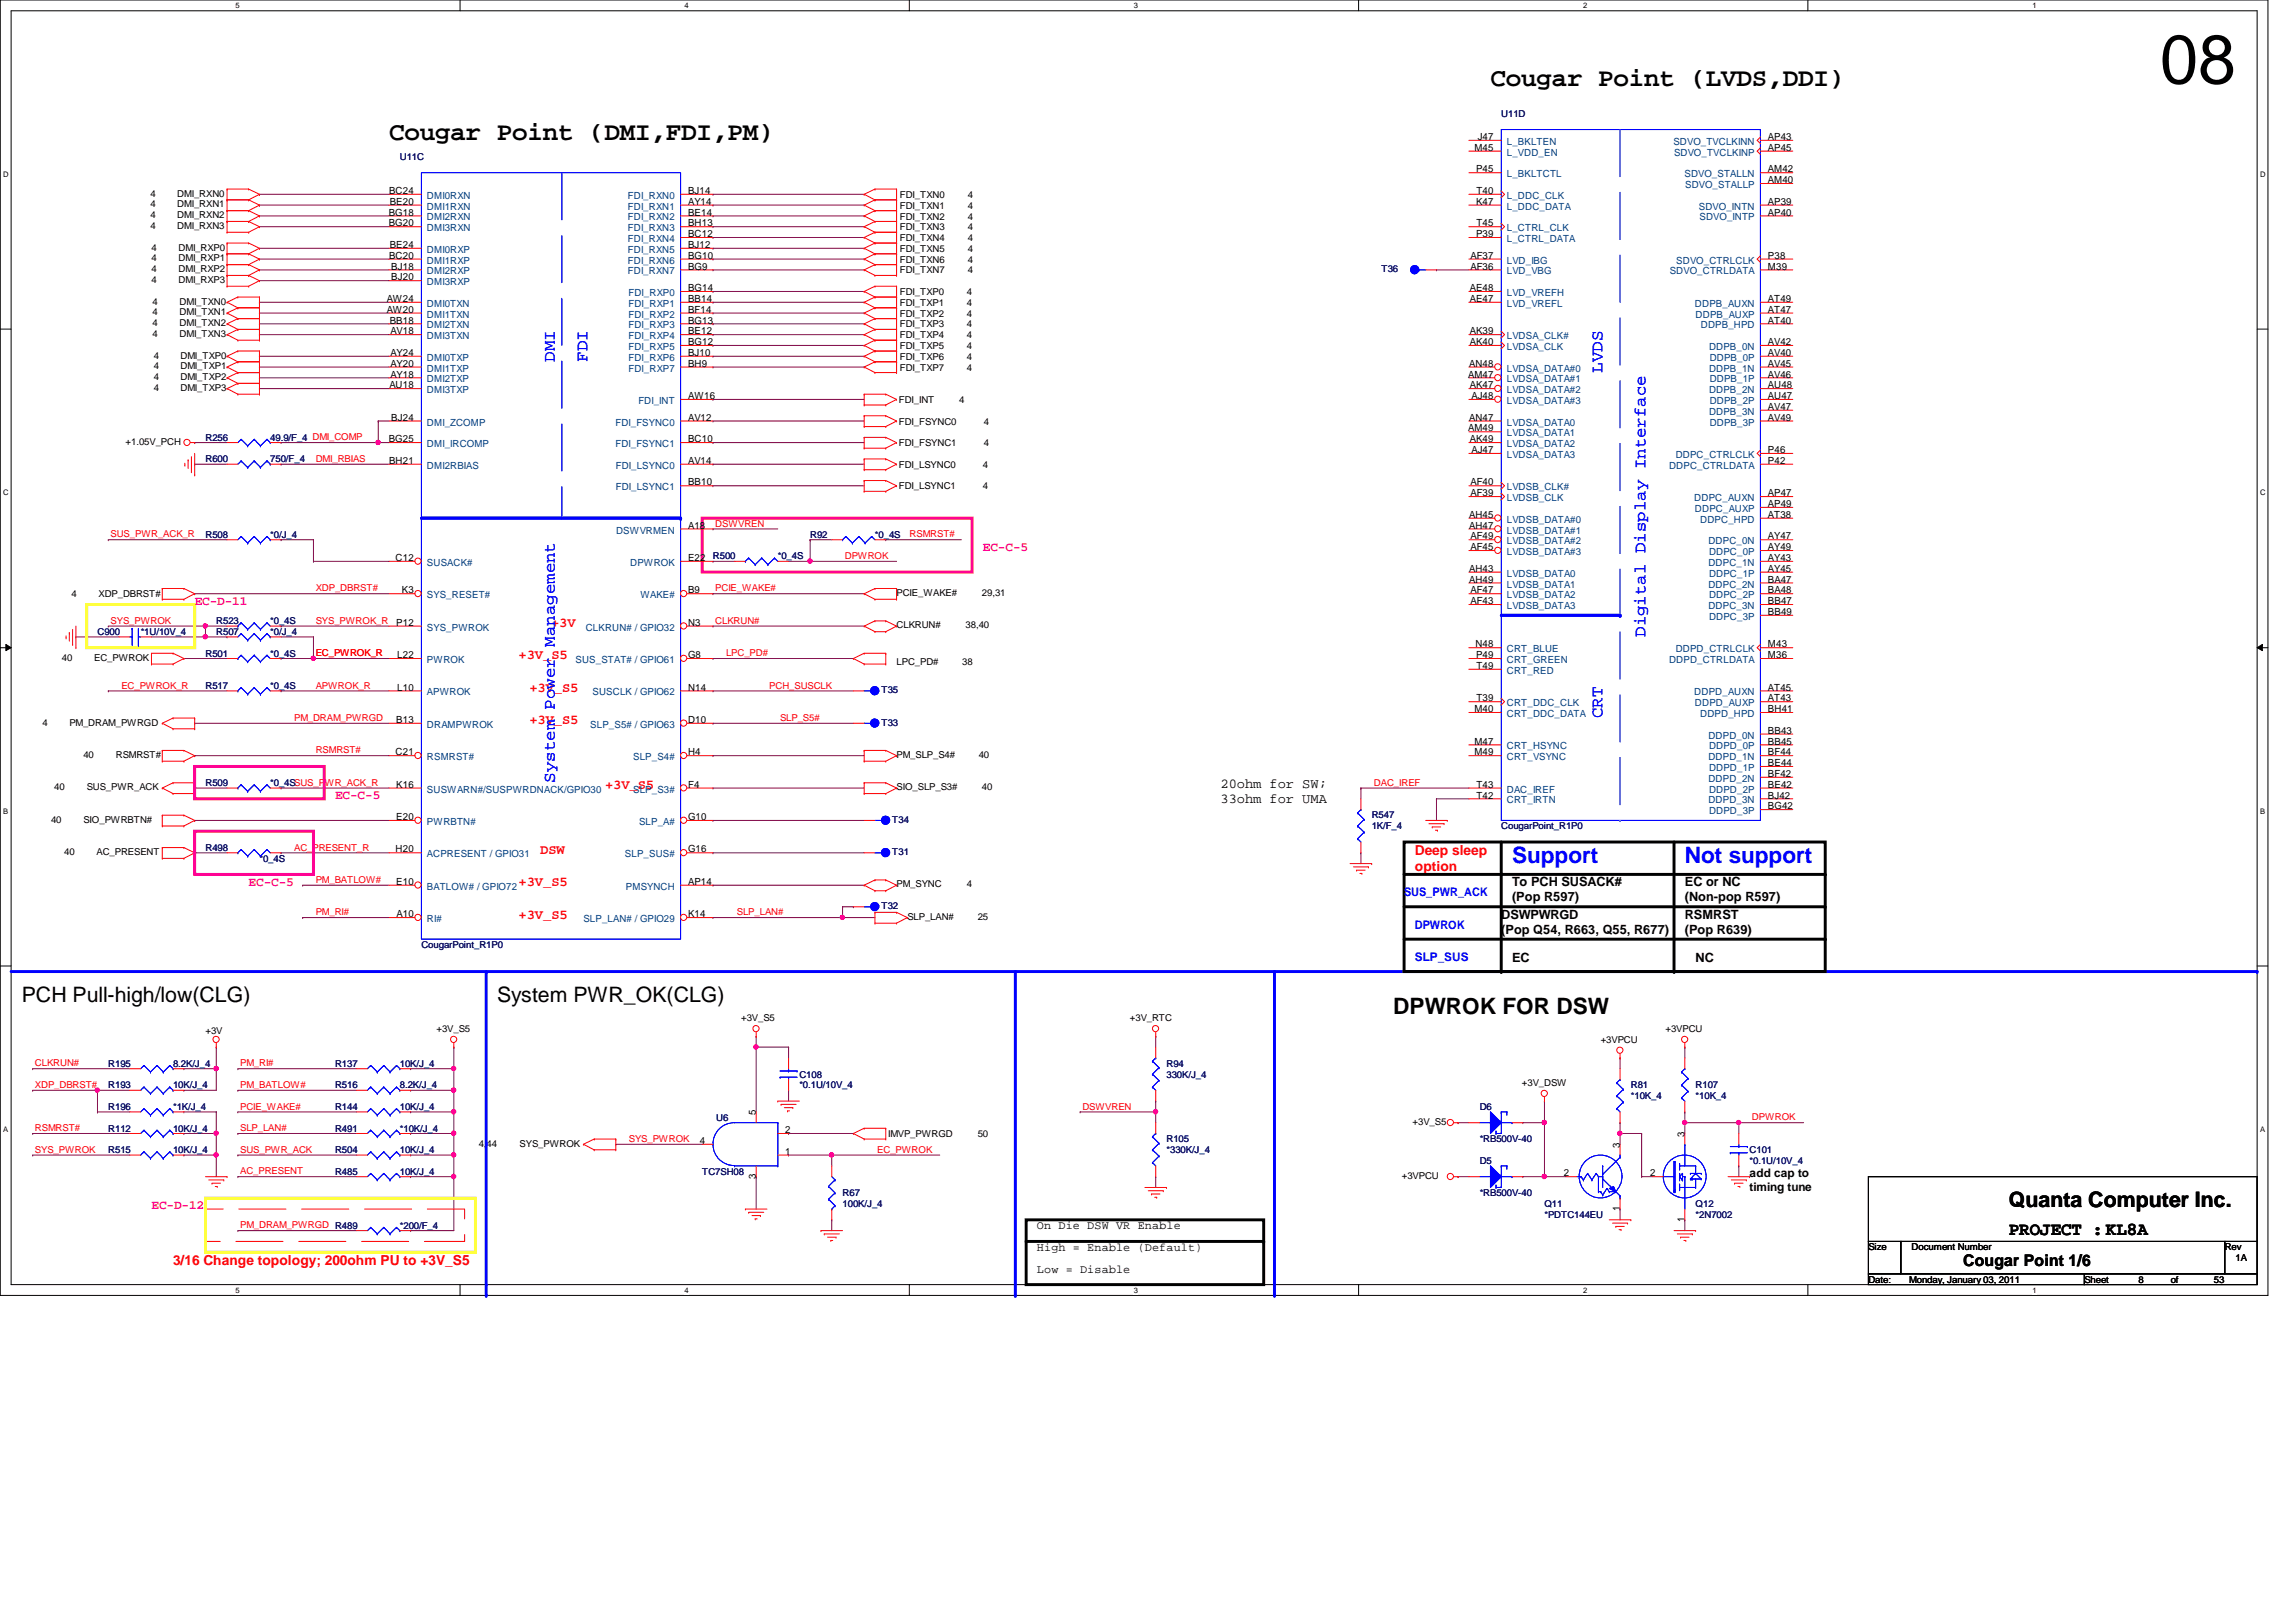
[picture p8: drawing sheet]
<svg xmlns="http://www.w3.org/2000/svg" width="297mm" height="210mm" viewBox="0 0 297 210" stroke-linecap="round" stroke-linejoin="round" font-family="sans-serif">
<defs><g id="words">
<text font-size="8.9" x="279.4" y="10.8">08</text>
<g font-size="3.3">
<text x="192.8" y="11.1">Cougar Point (LVDS,DDI)</text>
<text x="50.3" y="18.1">Cougar Point (DMI,FDI,PM)</text>
</g>
<g font-size="2.9" fill="#00f">
<text x="195.6" y="111.7">Support</text>
<text x="218" y="111.7">Not support</text>
</g>
<text font-size="2.9" x="180.3" y="131.2">DPWROK FOR DSW</text>
<g font-size="2.8">
<text x="2.8" y="129.6">PCH Pull-high/low(CLG)</text>
<text x="64.3" y="129.6">System PWR_OK(CLG)</text>
<text x="259.9" y="156.3">Quanta Computer Inc.</text>
</g>
<text font-size="2.4" x="259.9" y="159.8">PROJECT :KL8A</text>
<g font-size="2.2" fill="#00f">
<text x="71.8" y="46.8" transform="rotate(-90 71.8 46.8)">DMI</text>
<text x="76" y="46.8" transform="rotate(-90 76 46.8)">FDI</text>
<text x="207.3" y="48.2" transform="rotate(-90 207.3 48.2)">LVDS</text>
<text x="212.9" y="82.4" transform="rotate(-90 212.9 82.4)">Digital Display Interface</text>
<text x="207.3" y="92.9" transform="rotate(-90 207.3 92.9)">CRT</text>
<text x="71.8" y="101.3" transform="rotate(-90 71.8 101.3)">System Power Management</text>
</g>
<text font-size="2.1" x="254" y="163.8">Cougar Point 1/6</text>
<g font-size="1.8" fill="#f00">
<text x="71.3" y="81.2">+3V</text>
<text x="67.1" y="85.3">+3V_S5</text>
<text x="68.5" y="89.5">+3V_S5</text>
<text x="68.5" y="93.7">+3V_S5</text>
<text x="78.3" y="102.1">+3V_S5</text>
<text x="69.9" y="110.5">DSW</text>
<text x="183" y="110.6">Deep sleep</text>
<text x="183" y="112.7">option</text>
<text x="67.1" y="114.7">+3V_S5</text>
<text x="67.1" y="118.9">+3V_S5</text>
<text x="22.4" y="163.7">3/16 Change topology; 200ohm PU to +3V_S5</text>
</g>
<g font-size="1.8">
<text x="157.9" y="102">20ohm for SW;</text>
<text x="157.9" y="103.9">33ohm for UMA</text>
</g>
<g font-size="1.7" fill="#ff0080">
<text x="127.2" y="71.3">EC-C-5</text>
<text x="25.2" y="78.3">EC-D-11</text>
<text x="43.3" y="103.4">EC-C-5</text>
<text x="32.2" y="114.6">EC-C-5</text>
<text x="19.6" y="156.5">EC-D-12</text>
</g>
<g font-size="1.7">
<text x="194.2" y="118.9">DSWPWRGD</text>
<text x="195.6" y="114.7">To PCH SUSACK#</text>
<text x="195.6" y="116.6">(Pop R597)</text>
<text x="218" y="114.7">EC or NC</text>
<text x="218" y="116.6">(Non-pop R597)</text>
<text x="218" y="118.9">RSMRST</text>
<text x="194.2" y="120.8">(Pop Q54, R663, Q55, R677)</text>
<text x="195.6" y="124.5">EC</text>
<text x="218" y="120.8">(Pop R639)</text>
<text x="219.4" y="124.5">NC</text>
</g>
<g font-size="1.5" fill="#00f">
<text x="181.6" y="116">SUS_PWR_ACK</text>
<text x="183" y="124.4">SLP_SUS</text>
<text x="183" y="120.2">DPWROK</text>
</g>
<g font-size="1.5">
<text x="226.4" y="152.3">add cap to</text>
<text x="226.4" y="154.2">timing tune</text>
<text x="134.2" y="159.1">On Die DSW VR Enable</text>
<text x="134.2" y="161.9">High = Enable (Default)</text>
<text x="134.2" y="164.7">Low = Disable</text>
</g>
<g font-size="1.3">
<text x="190.8" y="19.5">M45</text>
<text x="191" y="22.3">P45</text>
<text x="191.2" y="18.1">J47</text>
<text x="228.7" y="19.5">AP45</text>
<text x="228.7" y="18.1">AP43</text>
<text x="228.7" y="23.7">AM40</text>
<text x="228.7" y="22.3">AM42</text>
<text x="50.3" y="27.9">BG18</text>
<text x="50.3" y="29.3">BG20</text>
<text x="50.3" y="25.1">BC24</text>
<text x="50.4" y="26.5">BE20</text>
<text x="89" y="25.1">BJ14</text>
<text x="89" y="26.5">AY14</text>
<text x="89" y="27.9">BE14</text>
<text x="89" y="29.3">BH13</text>
<text x="191" y="26.5">K47</text>
<text x="191" y="29.3">T45</text>
<text x="191" y="25.1">T40</text>
<text x="228.7" y="27.9">AP40</text>
<text x="228.7" y="26.5">AP39</text>
<text x="50.3" y="33.5">BC20</text>
<text x="50.4" y="32.1">BE24</text>
<text x="50.6" y="34.9">BJ18</text>
<text x="89" y="30.7">BC12</text>
<text x="89" y="32.1">BJ12</text>
<text x="89" y="33.5">BG10</text>
<text x="89" y="34.9">BG9</text>
<text x="190.2" y="33.5">AF37</text>
<text x="190.2" y="34.9">AF36</text>
<text x="191" y="30.7">P39</text>
<text x="228.7" y="33.5">P38</text>
<text x="228.7" y="34.9">M39</text>
<text x="50" y="39.1">AW24</text>
<text x="50" y="40.5">AW20</text>
<text x="50.4" y="41.9">BB18</text>
<text x="50.6" y="36.3">BJ20</text>
<text x="89" y="37.7">BG14</text>
<text x="89" y="39.1">BB14</text>
<text x="89" y="40.5">BF14</text>
<text x="89" y="41.9">BG13</text>
<text x="190.2" y="37.7">AE48</text>
<text x="190.2" y="39.1">AE47</text>
<text x="228.7" y="39.1">AT49</text>
<text x="228.7" y="40.5">AT47</text>
<text x="228.7" y="41.9">AT40</text>
<text x="50.5" y="43.3">AV18</text>
<text x="50.5" y="46.1">AY24</text>
<text x="50.5" y="47.5">AY20</text>
<text x="89" y="43.3">BE12</text>
<text x="89" y="44.7">BG12</text>
<text x="89" y="46.1">BJ10</text>
<text x="89" y="47.5">BH9</text>
<text x="190.1" y="47.5">AN48</text>
<text x="190.2" y="43.3">AK39</text>
<text x="190.2" y="44.7">AK40</text>
<text x="228.7" y="44.7">AV42</text>
<text x="228.7" y="47.5">AV45</text>
<text x="228.7" y="46.1">AV40</text>
<text x="50.4" y="50.2">AU18</text>
<text x="50.5" y="48.9">AY18</text>
<text x="89" y="51.6">AW16</text>
<text x="189.9" y="48.9">AM47</text>
<text x="190.2" y="50.2">AK47</text>
<text x="190.4" y="51.6">AJ48</text>
<text x="228.7" y="50.2">AU48</text>
<text x="228.7" y="53">AV47</text>
<text x="228.7" y="48.9">AV46</text>
<text x="228.7" y="51.6">AU47</text>
<text x="50.3" y="57.2">BG25</text>
<text x="50.6" y="54.4">BJ24</text>
<text x="89" y="54.4">AV12</text>
<text x="89" y="57.2">BC10</text>
<text x="189.9" y="55.8">AM49</text>
<text x="190.1" y="54.4">AN47</text>
<text x="190.2" y="57.2">AK49</text>
<text x="190.4" y="58.6">AJ47</text>
<text x="228.7" y="54.4">AV49</text>
<text x="228.7" y="58.6">P46</text>
<text x="50.3" y="60">BH21</text>
<text x="89" y="60">AV14</text>
<text x="89" y="62.8">BB10</text>
<text x="190.2" y="62.8">AF40</text>
<text x="190.2" y="64.2">AF39</text>
<text x="228.7" y="60">P42</text>
<text x="228.7" y="64.2">AP47</text>
<text x="228.7" y="65.6">AP49</text>
<text x="89" y="68.4">A18</text>
<text x="190.1" y="67">AH45</text>
<text x="190.1" y="68.4">AH47</text>
<text x="190.2" y="69.8">AF49</text>
<text x="190.2" y="71.2">AF45</text>
<text x="228.7" y="69.8">AY47</text>
<text x="228.7" y="71.2">AY49</text>
<text x="228.7" y="67">AT38</text>
<text x="51.2" y="72.6">C12</text>
<text x="52" y="76.8">K3</text>
<text x="89" y="76.8">B9</text>
<text x="89" y="72.6">E22</text>
<text x="190.1" y="74">AH43</text>
<text x="190.1" y="75.4">AH49</text>
<text x="190.2" y="76.8">AF47</text>
<text x="228.7" y="72.6">AY43</text>
<text x="228.7" y="75.4">BA47</text>
<text x="228.7" y="74">AY45</text>
<text x="228.7" y="76.8">BA48</text>
<text x="51.3" y="81">P12</text>
<text x="89" y="81">N3</text>
<text x="190.2" y="78.2">AF43</text>
<text x="190.9" y="83.8">N48</text>
<text x="228.7" y="78.2">BB47</text>
<text x="228.7" y="79.6">BB49</text>
<text x="228.7" y="83.8">M43</text>
<text x="51.4" y="85.2">L22</text>
<text x="51.4" y="89.4">L10</text>
<text x="89" y="85.2">G8</text>
<text x="89" y="89.4">N14</text>
<text x="191" y="85.2">P49</text>
<text x="191" y="86.6">T49</text>
<text x="228.7" y="85.2">M36</text>
<text x="228.7" y="89.4">AT45</text>
<text x="51.3" y="93.6">B13</text>
<text x="89" y="93.6">D10</text>
<text x="190.8" y="92.2">M40</text>
<text x="191" y="90.8">T39</text>
<text x="228.7" y="95">BB43</text>
<text x="228.7" y="90.8">AT43</text>
<text x="228.7" y="92.2">BH41</text>
<text x="51.2" y="97.7">C21</text>
<text x="51.3" y="101.9">K16</text>
<text x="89" y="101.9">F4</text>
<text x="89" y="97.7">H4</text>
<text x="190.8" y="96.4">M47</text>
<text x="190.8" y="97.7">M49</text>
<text x="191" y="101.9">T43</text>
<text x="228.7" y="100.5">BF42</text>
<text x="228.7" y="97.7">BF44</text>
<text x="228.7" y="101.9">BE42</text>
<text x="228.7" y="96.4">BB45</text>
<text x="228.7" y="99.1">BE44</text>
<text x="51.3" y="106.1">E20</text>
<text x="89" y="106.1">G10</text>
<text x="191" y="103.3">T42</text>
<text x="228.7" y="103.3">BJ42</text>
<text x="228.7" y="104.7">BG42</text>
<text x="51.2" y="110.3">H20</text>
<text x="89" y="110.3">G16</text>
<text x="51.3" y="114.5">E10</text>
<text x="51.3" y="118.7">A10</text>
<text x="89" y="114.5">AP14</text>
<text x="89" y="118.7">K14</text>
<text x="90.5" y="148">4</text>
<text x="97.8" y="144.3" transform="rotate(-90 97.8 144.3)">5</text>
<text x="101.6" y="146.6">2</text>
<text x="101.6" y="149.4">1</text>
<text x="209.5" y="148.5" transform="rotate(-90 209.5 148.5)">3</text>
<text x="217.9" y="147.1" transform="rotate(-90 217.9 147.1)">3</text>
<text x="97.8" y="152.5" transform="rotate(-90 97.8 152.5)">3</text>
<text x="202.3" y="152.2">2</text>
<text x="213.5" y="152.2">2</text>
<text x="209.5" y="156.7" transform="rotate(-90 209.5 156.7)">1</text>
<text x="217.9" y="158.1" transform="rotate(-90 217.9 158.1)">1</text>
</g>
<g font-size="1.3" fill="#004080">
<text x="194.9" y="22.9">L_BKLTCTL</text>
<text x="194.9" y="18.8">L_BKLTEN</text>
<text x="194.9" y="20.2">L_VDD_EN</text>
<text x="216.5" y="18.8">SDVO_TVCLKINN</text>
<text x="216.6" y="20.2">SDVO_TVCLKINP</text>
<text x="217.9" y="22.9">SDVO_STALLN</text>
<text x="55.2" y="25.7">DMI0RXN</text>
<text x="55.2" y="27.1">DMI1RXN</text>
<text x="55.2" y="28.5">DMI2RXN</text>
<text x="55.2" y="29.9">DMI3RXN</text>
<text x="81.2" y="25.7">FDI_RXN0</text>
<text x="81.2" y="27.1">FDI_RXN1</text>
<text x="81.2" y="28.5">FDI_RXN2</text>
<text x="81.2" y="29.9">FDI_RXN3</text>
<text x="194.9" y="29.9">L_CTRL_CLK</text>
<text x="194.9" y="25.7">L_DDC_CLK</text>
<text x="194.9" y="27.1">L_DDC_DATA</text>
<text x="218" y="24.3">SDVO_STALLP</text>
<text x="219.8" y="27.1">SDVO_INTN</text>
<text x="219.9" y="28.5">SDVO_INTP</text>
<text x="55.2" y="32.7">DMI0RXP</text>
<text x="55.2" y="34.1">DMI1RXP</text>
<text x="55.2" y="35.5">DMI2RXP</text>
<text x="81.2" y="31.3">FDI_RXN4</text>
<text x="81.2" y="32.7">FDI_RXN5</text>
<text x="81.2" y="34.1">FDI_RXN6</text>
<text x="81.2" y="35.5">FDI_RXN7</text>
<text x="194.9" y="31.3">L_CTRL_DATA</text>
<text x="194.9" y="34.1">LVD_IBG</text>
<text x="194.9" y="35.5">LVD_VBG</text>
<text x="216" y="35.5">SDVO_CTRLDATA</text>
<text x="216.9" y="34.1">SDVO_CTRLCLK</text>
<text x="55.2" y="36.9">DMI3RXP</text>
<text x="55.2" y="39.7">DMI0TXN</text>
<text x="55.2" y="41.1">DMI1TXN</text>
<text x="81.3" y="38.3">FDI_RXP0</text>
<text x="81.3" y="39.7">FDI_RXP1</text>
<text x="81.3" y="41.1">FDI_RXP2</text>
<text x="194.9" y="38.3">LVD_VREFH</text>
<text x="194.9" y="39.7">LVD_VREFL</text>
<text x="219.3" y="39.7">DDPB_AUXN</text>
<text x="219.4" y="41.1">DDPB_AUXP</text>
<text x="55.2" y="42.5">DMI2TXN</text>
<text x="55.2" y="43.9">DMI3TXN</text>
<text x="55.2" y="46.7">DMI0TXP</text>
<text x="81.3" y="42.5">FDI_RXP3</text>
<text x="81.3" y="43.9">FDI_RXP4</text>
<text x="81.3" y="45.3">FDI_RXP5</text>
<text x="81.3" y="46.7">FDI_RXP6</text>
<text x="194.9" y="43.9">LVDSA_CLK#</text>
<text x="194.9" y="45.3">LVDSA_CLK</text>
<text x="220" y="42.5">DDPB_HPD</text>
<text x="221.1" y="45.3">DDPB_0N</text>
<text x="221.2" y="46.7">DDPB_0P</text>
<text x="55.2" y="48.1">DMI1TXP</text>
<text x="55.2" y="49.5">DMI2TXP</text>
<text x="55.2" y="50.9">DMI3TXP</text>
<text x="81.3" y="48.1">FDI_RXP7</text>
<text x="82.6" y="52.3">FDI_INT</text>
<text x="194.9" y="48.1">LVDSA_DATA#0</text>
<text x="194.9" y="49.5">LVDSA_DATA#1</text>
<text x="194.9" y="50.9">LVDSA_DATA#2</text>
<text x="194.9" y="52.3">LVDSA_DATA#3</text>
<text x="221.1" y="48.1">DDPB_1N</text>
<text x="221.1" y="50.9">DDPB_2N</text>
<text x="221.1" y="53.7">DDPB_3N</text>
<text x="221.2" y="49.5">DDPB_1P</text>
<text x="221.2" y="52.3">DDPB_2P</text>
<text x="55.2" y="55.1">DMI_ZCOMP</text>
<text x="55.2" y="57.9">DMI_IRCOMP</text>
<text x="79.6" y="55.1">FDI_FSYNC0</text>
<text x="79.6" y="57.9">FDI_FSYNC1</text>
<text x="194.9" y="55.1">LVDSA_DATA0</text>
<text x="194.9" y="56.5">LVDSA_DATA1</text>
<text x="194.9" y="57.9">LVDSA_DATA2</text>
<text x="194.9" y="59.3">LVDSA_DATA3</text>
<text x="216.8" y="59.3">DDPC_CTRLCLK</text>
<text x="221.2" y="55.1">DDPB_3P</text>
<text x="55.2" y="60.7">DMI2RBIAS</text>
<text x="79.7" y="60.7">FDI_LSYNC0</text>
<text x="79.7" y="63.5">FDI_LSYNC1</text>
<text x="194.9" y="63.5">LVDSB_CLK#</text>
<text x="194.9" y="64.9">LVDSB_CLK</text>
<text x="215.9" y="60.7">DDPC_CTRLDATA</text>
<text x="219.2" y="64.9">DDPC_AUXN</text>
<text x="79.7" y="69">DSWVRMEN</text>
<text x="194.9" y="67.6">LVDSB_DATA#0</text>
<text x="194.9" y="69">LVDSB_DATA#1</text>
<text x="194.9" y="70.4">LVDSB_DATA#2</text>
<text x="194.9" y="71.8">LVDSB_DATA#3</text>
<text x="219.3" y="66.3">DDPC_AUXP</text>
<text x="220" y="67.6">DDPC_HPD</text>
<text x="221" y="70.4">DDPC_0N</text>
<text x="221.1" y="71.8">DDPC_0P</text>
<text x="55.2" y="77.4">SYS_RESET#</text>
<text x="55.2" y="73.2">SUSACK#</text>
<text x="81.5" y="73.2">DPWROK</text>
<text x="82.8" y="77.4">WAKE#</text>
<text x="194.9" y="74.6">LVDSB_DATA0</text>
<text x="194.9" y="76">LVDSB_DATA1</text>
<text x="194.9" y="77.4">LVDSB_DATA2</text>
<text x="221" y="73.2">DDPC_1N</text>
<text x="221" y="76">DDPC_2N</text>
<text x="221.1" y="74.6">DDPC_1P</text>
<text x="221.1" y="77.4">DDPC_2P</text>
<text x="55.2" y="81.6">SYS_PWROK</text>
<text x="75.8" y="81.6">CLKRUN# / GPIO32</text>
<text x="194.9" y="78.8">LVDSB_DATA3</text>
<text x="221" y="78.8">DDPC_3N</text>
<text x="221.1" y="80.2">DDPC_3P</text>
<text x="55.2" y="85.8">PWROK</text>
<text x="74.5" y="85.8">SUS_STAT# / GPIO61</text>
<text x="194.9" y="84.4">CRT_BLUE</text>
<text x="194.9" y="85.8">CRT_GREEN</text>
<text x="194.9" y="87.2">CRT_RED</text>
<text x="215.9" y="85.8">DDPD_CTRLDATA</text>
<text x="216.8" y="84.4">DDPD_CTRLCLK</text>
<text x="55.2" y="94.2">DRAMPWROK</text>
<text x="55.2" y="90">APWROK</text>
<text x="76.4" y="94.2">SLP_S5# / GPIO63</text>
<text x="76.7" y="90">SUSCLK / GPIO62</text>
<text x="194.9" y="91.4">CRT_DDC_CLK</text>
<text x="194.9" y="92.8">CRT_DDC_DATA</text>
<text x="219.2" y="90">DDPD_AUXN</text>
<text x="219.3" y="91.4">DDPD_AUXP</text>
<text x="220" y="92.8">DDPD_HPD</text>
<text x="221" y="95.6">DDPD_0N</text>
<text x="55.2" y="98.4">RSMRST#</text>
<text x="81.9" y="98.4">SLP_S4#</text>
<text x="194.9" y="97">CRT_HSYNC</text>
<text x="194.9" y="98.4">CRT_VSYNC</text>
<text x="221" y="101.2">DDPD_2N</text>
<text x="221" y="98.4">DDPD_1N</text>
<text x="221.1" y="97">DDPD_0P</text>
<text x="221.1" y="99.8">DDPD_1P</text>
<text x="55.2" y="106.8">PWRBTN#</text>
<text x="55.2" y="102.6">SUSWARN#/SUSPWRDNACK/GPIO30</text>
<text x="81.9" y="102.6">SLP_S3#</text>
<text x="82.7" y="106.8">SLP_A#</text>
<text x="194.9" y="104">CRT_IRTN</text>
<text x="194.9" y="102.6">DAC_IREF</text>
<text x="221" y="104">DDPD_3N</text>
<text x="221.1" y="102.6">DDPD_2P</text>
<text x="221.1" y="105.4">DDPD_3P</text>
<text x="55.2" y="111">ACPRESENT / GPIO31</text>
<text x="80.9" y="111">SLP_SUS#</text>
<text x="55.2" y="119.3">RI#</text>
<text x="55.2" y="115.1">BATLOW# / GPIO72</text>
<text x="75.5" y="119.3">SLP_LAN# / GPIO29</text>
<text x="81" y="115.1">PMSYNCH</text>
</g>
<g font-size="1.2" fill="#000080">
<text x="194.2" y="15.1">U11D</text>
<text x="51.7" y="20.7">U11C</text>
<text x="178.7" y="35.2">T36</text>
<text x="26.6" y="57">R256</text>
<text x="26.6" y="59.8">R600</text>
<text x="35" y="57">49.9/F_4 DMI_COMP</text>
<text x="35" y="59.8">750/F_4</text>
<text x="26.6" y="69.6">R508</text>
<text x="35" y="69.6">*0/J_4</text>
<text x="104.8" y="69.6">R92</text>
<text x="113.2" y="69.6">*0_4S</text>
<text x="92.2" y="72.4">R500</text>
<text x="100.6" y="72.4">*0_4S</text>
<text x="12.6" y="82.2">C900</text>
<text x="18.2" y="82.2">*1U/10V_4</text>
<text x="28" y="80.8">R523</text>
<text x="28" y="82.2">R507</text>
<text x="35" y="80.8">*0_4S</text>
<text x="35" y="82.2">*0/J_4</text>
<text x="26.6" y="89.2">R517</text>
<text x="26.6" y="85">R501</text>
<text x="35" y="89.2">*0_4S</text>
<text x="35" y="85">*0_4S</text>
<text x="114" y="89.7">T35</text>
<text x="114" y="93.9">T33</text>
<text x="26.6" y="101.7">R509</text>
<text x="35" y="101.7">*0_4SSUS_PWR_ACK_R</text>
<text x="115.4" y="106.5">T34</text>
<text x="177.5" y="105.9">R547</text>
<text x="177.5" y="107.3">1K/F_4</text>
<text x="194.2" y="107.3">CougarPoint_R1P0</text>
<text x="26.6" y="110.1">R498</text>
<text x="33.6" y="111.5">*0_4S</text>
<text x="115.4" y="110.7">T31</text>
<text x="114" y="117.6">T32</text>
<text x="54.5" y="122.7">CougarPoint_R1P0</text>
<text x="14" y="143.6">R196</text>
<text x="14" y="138">R195</text>
<text x="14" y="140.8">R193</text>
<text x="22.4" y="143.6">*1K/J_4</text>
<text x="22.4" y="138">8.2K/J_4</text>
<text x="22.4" y="140.8">10K/J_4</text>
<text x="43.3" y="138">R137</text>
<text x="43.3" y="140.8">R516</text>
<text x="43.3" y="143.6">R144</text>
<text x="51.7" y="138">10K/J_4</text>
<text x="51.7" y="140.8">8.2K/J_4</text>
<text x="51.7" y="143.6">10K/J_4</text>
<text x="103.4" y="139.4">C108</text>
<text x="103.4" y="140.8">*0.1U/10V_4</text>
<text x="150.9" y="138">R94</text>
<text x="150.9" y="139.4">330K/J_4</text>
<text x="191.4" y="143.6">D6</text>
<text x="211" y="140.8">R81</text>
<text x="211" y="142.2">*10K_4</text>
<text x="219.4" y="140.8">R107</text>
<text x="219.4" y="142.2">*10K_4</text>
<text x="14" y="146.4">R112</text>
<text x="14" y="149.2">R515</text>
<text x="22.4" y="146.4">10K/J_4</text>
<text x="22.4" y="149.2">10K/J_4</text>
<text x="43.3" y="146.4">R491</text>
<text x="43.3" y="149.2">R504</text>
<text x="51.7" y="146.4">*10K/J_4</text>
<text x="51.7" y="149.2">10K/J_4</text>
<text x="92.7" y="145">U6</text>
<text x="150.9" y="147.8">R105</text>
<text x="150.9" y="149.2">*330K/J_4</text>
<text x="191.4" y="147.8">*RB500V-40</text>
<text x="226.4" y="149.2">C101</text>
<text x="43.3" y="152">R485</text>
<text x="51.7" y="152">10K/J_4</text>
<text x="90.8" y="152">TC7SH08</text>
<text x="109" y="154.8">R67</text>
<text x="191.4" y="150.6">D5</text>
<text x="191.4" y="154.8">*RB500V-40</text>
<text x="226.4" y="150.6">*0.1U/10V_4</text>
<text x="51.7" y="159">*200/F_4</text>
<text x="109" y="156.2">100K/J_4</text>
<text x="199.8" y="156.2">Q11</text>
<text x="199.8" y="157.6">*PDTC144EU</text>
<text x="219.4" y="156.2">Q12</text>
<text x="219.4" y="157.6">*2N7002</text>
</g>
<g font-size="1.2">
<text x="19.5" y="25.4">4</text>
<text x="19.5" y="26.8">4</text>
<text x="19.5" y="28.2">4</text>
<text x="19.5" y="29.6">4</text>
<text x="22.9" y="25.4">DMI_RXN0</text>
<text x="22.9" y="26.8">DMI_RXN1</text>
<text x="22.9" y="28.2">DMI_RXN2</text>
<text x="22.9" y="29.6">DMI_RXN3</text>
<text x="116.4" y="25.6">FDI_TXN0</text>
<text x="116.4" y="27">FDI_TXN1</text>
<text x="116.4" y="28.4">FDI_TXN2</text>
<text x="116.4" y="29.8">FDI_TXN3</text>
<text x="125.2" y="25.6">4</text>
<text x="125.2" y="27">4</text>
<text x="125.2" y="28.4">4</text>
<text x="125.2" y="29.8">4</text>
<text x="19.6" y="32.4">4</text>
<text x="19.6" y="33.8">4</text>
<text x="19.6" y="35.2">4</text>
<text x="23.1" y="32.4">DMI_RXP0</text>
<text x="23.1" y="33.8">DMI_RXP1</text>
<text x="23.1" y="35.2">DMI_RXP2</text>
<text x="116.4" y="31.2">FDI_TXN4</text>
<text x="116.4" y="32.6">FDI_TXN5</text>
<text x="116.4" y="34">FDI_TXN6</text>
<text x="116.4" y="35.4">FDI_TXN7</text>
<text x="125.2" y="31.2">4</text>
<text x="125.2" y="32.6">4</text>
<text x="125.2" y="34">4</text>
<text x="125.2" y="35.4">4</text>
<text x="19.6" y="36.6">4</text>
<text x="19.7" y="39.4">4</text>
<text x="19.7" y="40.8">4</text>
<text x="23.1" y="36.6">DMI_RXP3</text>
<text x="23.2" y="39.4">DMI_TXN0</text>
<text x="23.2" y="40.8">DMI_TXN1</text>
<text x="116.4" y="39.6">FDI_TXP1</text>
<text x="116.4" y="38.2">FDI_TXP0</text>
<text x="116.4" y="41">FDI_TXP2</text>
<text x="125.1" y="39.6">4</text>
<text x="125.1" y="38.2">4</text>
<text x="125.1" y="41">4</text>
<text x="19.7" y="42.2">4</text>
<text x="19.7" y="43.6">4</text>
<text x="19.9" y="46.4">4</text>
<text x="19.9" y="47.8">4</text>
<text x="23.2" y="42.2">DMI_TXN2</text>
<text x="23.2" y="43.6">DMI_TXN3</text>
<text x="23.4" y="46.4">DMI_TXP0</text>
<text x="23.4" y="47.8">DMI_TXP1</text>
<text x="116.4" y="43.8">FDI_TXP4</text>
<text x="116.4" y="45.2">FDI_TXP5</text>
<text x="116.4" y="46.6">FDI_TXP6</text>
<text x="116.4" y="48">FDI_TXP7</text>
<text x="116.4" y="42.4">FDI_TXP3</text>
<text x="125.1" y="43.8">4</text>
<text x="125.1" y="45.2">4</text>
<text x="125.1" y="46.6">4</text>
<text x="125.1" y="48">4</text>
<text x="125.1" y="42.4">4</text>
<text x="19.9" y="49.2">4</text>
<text x="19.9" y="50.6">4</text>
<text x="23.4" y="49.2">DMI_TXP2</text>
<text x="23.4" y="50.6">DMI_TXP3</text>
<text x="116.3" y="52.2">FDI_INT</text>
<text x="124.1" y="52.2">4</text>
<text x="16.3" y="57.6">+1.05V_PCH</text>
<text x="116.3" y="54.9">FDI_FSYNC0</text>
<text x="116.3" y="57.7">FDI_FSYNC1</text>
<text x="127.3" y="54.9">4</text>
<text x="127.3" y="57.7">4</text>
<text x="116.3" y="60.5">FDI_LSYNC0</text>
<text x="116.3" y="63.3">FDI_LSYNC1</text>
<text x="127.2" y="60.5">4</text>
<text x="127.2" y="63.3">4</text>
<text x="9.3" y="77.3">4</text>
<text x="12.7" y="77.3">XDP_DBRST#</text>
<text x="116" y="77.1">PCIE_WAKE#</text>
<text x="127" y="77.1">29,31</text>
<text x="116" y="81.3">CLKRUN#</text>
<text x="124.9" y="81.3">38,40</text>
<text x="8" y="85.5">40</text>
<text x="12.2" y="85.5">EC_PWROK</text>
<text x="116" y="86.1">LPC_PD#</text>
<text x="124.5" y="86.1">38</text>
<text x="5.5" y="93.9">4</text>
<text x="9" y="93.9">PM_DRAM_PWRGD</text>
<text x="10.8" y="98.1">40</text>
<text x="15" y="98.1">RSMRST#</text>
<text x="116" y="98.1">PM_SLP_S4#</text>
<text x="126.6" y="98.1">40</text>
<text x="6.6" y="106.5">40</text>
<text x="7" y="102.3">40</text>
<text x="10.8" y="106.5">SIO_PWRBTN#</text>
<text x="11.2" y="102.3">SUS_PWR_ACK</text>
<text x="116" y="102.3">SIO_SLP_S3#</text>
<text x="127" y="102.3">40</text>
<text x="8.3" y="110.7">40</text>
<text x="12.5" y="110.7">AC_PRESENT</text>
<text x="116" y="114.9">PM_SYNC</text>
<text x="117.4" y="119">SLP_LAN#</text>
<text x="125.1" y="114.9">4</text>
<text x="126.5" y="119">25</text>
<text x="26.6" y="133.9">+3V</text>
<text x="56.5" y="133.6">+3V_S5</text>
<text x="95.9" y="132.2">+3V_S5</text>
<text x="146.2" y="132.2">+3V_RTC</text>
<text x="207.1" y="135">+3VPCU</text>
<text x="215.5" y="133.6">+3VPCU</text>
<text x="196.9" y="140.5">+3V_DSW</text>
<text x="61.9" y="148.4">4,44</text>
<text x="67.2" y="148.4">SYS_PWROK</text>
<text x="114.9" y="147.2">IMVP_PWRGD</text>
<text x="126.5" y="147.2">50</text>
<text x="182.7" y="145.6">+3V_S5</text>
<text x="181.4" y="152.6">+3VPCU</text>
<text x="241.7" y="161.8">Size</text>
<text x="247.3" y="161.8">Document Number</text>
<text x="287.8" y="161.8">Rev</text>
<text x="241.7" y="166">Date:</text>
<text x="247" y="166">Monday, January 03, 2011</text>
<text x="269.7" y="166">Sheet</text>
<text x="276.6" y="166">8</text>
<text x="280.8" y="166">of</text>
<text x="286.4" y="166">53</text>
<text x="289.2" y="163.2">1A</text>
</g>
<g font-size="1.2" fill="#f00">
<text x="40.8" y="59.8">DMI_RBIAS</text>
<text x="14.3" y="69.6">SUS_PWR_ACK_R</text>
<text x="92.5" y="68.2">DSWVREN</text>
<text x="117.7" y="69.6">RSMRST#</text>
<text x="40.8" y="76.5">XDP_DBRST#</text>
<text x="92.5" y="76.5">PCIE_WAKE#</text>
<text x="109.3" y="72.3">DPWROK</text>
<text x="14.3" y="80.7">SYS_PWROK</text>
<text x="40.8" y="80.7">SYS_PWROK_R</text>
<text x="92.5" y="80.7">CLKRUN#</text>
<text x="15.7" y="89.1">EC_PWROK_R</text>
<text x="40.8" y="84.9">EC_PWROK_R</text>
<text x="40.8" y="89.1">APWROK_R</text>
<text x="93.9" y="84.9">LPC_PD#</text>
<text x="99.5" y="89.1">PCH_SUSCLK</text>
<text x="38.1" y="93.3">PM_DRAM_PWRGD</text>
<text x="100.9" y="93.3">SLP_S5#</text>
<text x="40.8" y="97.5">RSMRST#</text>
<text x="177.8" y="101.7">DAC_IREF</text>
<text x="38.1" y="110.1">AC_PRESENT_R</text>
<text x="40.8" y="118.4">PM_RI#</text>
<text x="40.8" y="114.3">PM_BATLOW#</text>
<text x="95.3" y="118.4">SLP_LAN#</text>
<text x="4.5" y="138">CLKRUN#</text>
<text x="4.5" y="140.8">XDP_DBRST#</text>
<text x="31.1" y="138">PM_RI#</text>
<text x="31.1" y="140.8">PM_BATLOW#</text>
<text x="31.1" y="143.6">PCIE_WAKE#</text>
<text x="140" y="143.6">DSWVREN</text>
<text x="4.5" y="149.2">SYS_PWROK</text>
<text x="4.5" y="146.4">RSMRST#</text>
<text x="31.1" y="146.4">SLP_LAN#</text>
<text x="31.1" y="149.2">SUS_PWR_ACK</text>
<text x="81.4" y="147.8">SYS_PWROK</text>
<text x="113.5" y="149.2">EC_PWROK</text>
<text x="226.6" y="145">DPWROK</text>
<text x="31.1" y="152">AC_PRESENT</text>
<text x="31.1" y="159">PM_DRAM_PWRGD R489</text>
</g>
<g font-size="1">
<text x="30.5" y="1.1">5</text>
<text x="88.6" y="1.1">4</text>
<text x="146.7" y="1.1">3</text>
<text x="204.8" y="1.1">2</text>
<text x="262.9" y="1.1">1</text>
<text x=".4" y="22.9">D</text>
<text x="292.4" y="22.9">D</text>
<text x=".4" y="64.1">C</text>
<text x="292.4" y="64.1">C</text>
<text x=".4" y="105.3">B</text>
<text x="292.4" y="105.3">B</text>
<text x=".4" y="146.5">A</text>
<text x="292.4" y="146.5">A</text>
<text x="30.5" y="167.3">5</text>
<text x="88.6" y="167.3">4</text>
<text x="146.7" y="167.3">3</text>
<text x="204.8" y="167.3">2</text>
<text x="262.9" y="167.3">1</text>
</g>
</g></defs>
<path d="M0 0h293.4v167.6h-293.4zM1.4 1.4h290.6v164.8h-290.6z" fill="none" stroke="#000" stroke-width=".13"/>
<g fill="#fff">
<path d="M30.5 .2h.5v1.1h-.5z"/>
<path d="M30.5 166.4h.5v1.1h-.5z"/>
</g>
<path d="M59.5 0v1.4M59.5 166.2v1.4" fill="none" stroke="#000" stroke-width=".13"/>
<g fill="#fff">
<path d="M88.6 .2h.5v1.1h-.5z"/>
<path d="M88.6 166.4h.5v1.1h-.5z"/>
</g>
<path d="M117.6 0v1.4M117.6 166.2v1.4" fill="none" stroke="#000" stroke-width=".13"/>
<g fill="#fff">
<path d="M146.7 .2h.5v1.1h-.5z"/>
<path d="M146.7 166.4h.5v1.1h-.5z"/>
</g>
<path d="M175.8 0v1.4M175.8 166.2v1.4" fill="none" stroke="#000" stroke-width=".13"/>
<g fill="#fff">
<path d="M204.8 .2h.6v1.1h-.6z"/>
<path d="M204.8 166.4h.6v1.1h-.6z"/>
</g>
<path d="M233.9 0v1.4M233.9 166.2v1.4" fill="none" stroke="#000" stroke-width=".13"/>
<g fill="#fff">
<path d="M262.9 .2h.6v1.1h-.6z"/>
<path d="M262.9 166.4h.6v1.1h-.6z"/>
<path d="M.4 22h.7v1.1h-.7z"/>
<path d="M292.4 22h.7v1.1h-.7z"/>
<path d="M.4 63.2h.7v1.1h-.7z"/>
<path d="M292.4 63.2h.7v1.1h-.7z"/>
</g>
<path d="M0 42.6h1.4M292 42.6h1.4" fill="none" stroke="#000" stroke-width=".13"/>
<g fill="#fff">
<path d="M.4 104.4h.7v1.1h-.7z"/>
<path d="M292.4 104.4h.6v1.1h-.6z"/>
</g>
<path d="M0 83.8h1.4M.8 83.4l.6 .4-.6 .4zM292 83.8l.7-.4v.8zM292 83.8h1.4" fill="none" stroke="#000" stroke-width=".13"/>
<path d="M.8 83.4l.6 .4-.6 .4zM292 83.8l.7-.4v.8z" fill="#000"/>
<g fill="#fff">
<path d="M.4 145.6h.7v1.1h-.7z"/>
<path d="M292.4 145.6h.6v1.1h-.6z"/>
</g>
<path d="M0 125h1.4M292 125h1.4" fill="none" stroke="#000" stroke-width=".13"/>
<path d="M25.2 60.1h.1M25.2 60.1h4.2M92.2 89.4h.1M92.2 89.4h18.2M149.5 134.1h.1M149.5 134.1v1.4M139.7 143.9h.1M139.7 143.9h9.8M149.5 143.9h.1M149.5 143.9v1.4" fill="none" stroke="#800040" stroke-width=".13"/>
<circle cx="149.5" cy="143.9" r=".29" fill="#f0f"/>
<circle cx="149.5" cy="143.9" r=".29" fill="none" stroke="#f0f" stroke-width=".13"/>
<path d="M104.8 69.8h.1M104.8 72.6h.1M104.8 69.8v2.8M104.8 72.6h11.2M149.5 142.5h.1M149.5 152.3h.1M149.5 142.5v1.4M149.5 152.3v1.4" fill="none" stroke="#800040" stroke-width=".13"/>
<circle cx="104.8" cy="72.6" r=".29" fill="#f0f"/>
<circle cx="104.8" cy="72.6" r=".29" fill="none" stroke="#f0f" stroke-width=".13"/>
<path d="M14 89.4h.1M14 89.4h15.4M23.8 85.2h.1M23.8 85.2h5.6M40.6 85.2h.1M40.6 85.2h9.7" fill="none" stroke="#800040" stroke-width=".13"/>
<circle cx="40.5" cy="85.2" r=".29" fill="#f0f"/>
<circle cx="40.5" cy="85.2" r=".29" fill="none" stroke="#f0f" stroke-width=".13"/>
<path d="M26.6 81h.1M26.6 81h2.8M36.4 81h.1M36.4 81h13.9" fill="none" stroke="#800040" stroke-width=".13"/>
<circle cx="26.6" cy="81" r=".29" fill="#f0f"/>
<circle cx="26.6" cy="81" r=".29" fill="none" stroke="#f0f" stroke-width=".13"/>
<g fill="none" stroke="#800040" stroke-width=".13">
<path d="M185.8 34.9h.1M185.8 34.9h4.2M92.2 51.7h.1M92.2 54.5h.1M92.2 57.3h.1M92.2 51.7h19.6M92.2 54.5h19.6M92.2 57.3h19.6M14 69.8h.1M14 69.8h15.4M92.2 60.1h.1M92.2 62.9h.1"/>
<path d="M92.2 72.6h.1M92.2 76.8h.1M92.2 60.1h19.6M92.2 62.9h19.6M92.2 72.6h2.8M92.2 76.8h19.6M36.4 89.4h.1M36.4 89.4h13.9M92.2 93.6h.1M92.2 93.6h18.2M92.2 106.2h.1M92.2 114.6h.1"/>
<path d="M92.2 106.2h19.6M92.2 114.6h19.6M28 149.5h.1M28 149.5v2.8"/>
</g>
<circle cx="27.9" cy="149.5" r=".29" fill="#f0f"/>
<circle cx="27.9" cy="149.5" r=".29" fill="none" stroke="#f0f" stroke-width=".13"/>
<path d="M28 138.3h.1M28 138.3v2.8h-4.2M23.8 143.9h.1M23.8 141.1h.1M23.8 143.9h4.2M28 143.9h.1M28 143.9v2.8" fill="none" stroke="#800040" stroke-width=".13"/>
<circle cx="27.9" cy="138.3" r=".29" fill="#f0f"/>
<circle cx="27.9" cy="138.3" r=".29" fill="none" stroke="#f0f" stroke-width=".13"/>
<path d="M12.6 141.1h.1M12.6 141.1h4.2" fill="none" stroke="#800040" stroke-width=".13"/>
<circle cx="12.6" cy="141.1" r=".29" fill="#f0f"/>
<circle cx="12.6" cy="141.1" r=".29" fill="none" stroke="#f0f" stroke-width=".13"/>
<g fill="none" stroke="#800040" stroke-width=".13">
<path d="M92.2 81h.1M92.2 81h19.6M4.2 138.3h.1M4.2 138.3h12.6M23.8 138.3h.1M28 135.5h.1M28 135.5v2.8h-4.2M4.2 149.5h.1M4.2 146.7h.1M4.2 141.1h.1M4.2 149.5h12.6M4.2 146.7h12.6"/>
<path d="M4.2 141.1h8.4v2.8M12.6 143.9h.1M12.6 143.9h4.2M23.8 149.5h.1M23.8 146.7h.1M23.8 149.5h4.2M23.8 146.7h4.2M102 149.5h.1M102 149.5h19.6M107.6 157.9h.1M107.6 149.5h.1M107.6 157.9v1.4"/>
</g>
<circle cx="107.6" cy="149.5" r=".29" fill="#f0f"/>
<circle cx="107.6" cy="149.5" r=".29" fill="none" stroke="#f0f" stroke-width=".13"/>
<g fill="none" stroke="#800040" stroke-width=".13">
<path d="M33.6 32.1h.1M33.6 33.5h.1M33.6 34.9h.1M33.6 36.3h.1M33.6 39.1h.1M33.6 25.1h.1M33.6 26.5h.1M33.6 27.9h.1M33.6 29.3h.1M33.6 32.1h16.7M33.6 33.5h16.7M33.6 34.9h16.7"/>
<path d="M33.6 36.3h16.7M33.6 39.1h16.7M33.6 25.1h16.7M33.6 26.5h16.7M33.6 27.9h16.7M33.6 29.3h16.7M33.6 40.5h.1M33.6 41.9h.1M33.6 43.3h.1M33.6 46.1h.1M33.6 47.5h.1M33.6 48.9h.1"/>
<path d="M33.6 50.3h.1M33.6 40.5h16.7M33.6 41.9h16.7M33.6 43.3h16.7M33.6 46.1h16.7M33.6 47.5h16.7M33.6 48.9h16.7M33.6 50.3h16.7M40.6 69.8h.1M40.6 69.8v2.8M102 72.6h2.8M104.8 72.6h.1"/>
<path d="M14 81h.1M14 81h12.6M92.2 97.8h.1M92.2 97.8h19.6M25.2 102h.1M25.2 110.4h.1M25.2 102h4.2M25.2 110.4h4.2M92.2 110.4h.1M92.2 118.7h.1M92.2 110.4h19.6M92.2 118.7h16.8"/>
<path d="M176.1 102h.1M176.1 110.4h.1M176.1 102h13.9M176.1 102v1.4M176.1 110.4v1.4M185.8 103.4h.1M185.8 103.4h4.2M185.8 103.4v2.8M97.8 135.5h.1M97.8 134.1h.1M97.8 135.5h4.2M97.8 134.1v9.8"/>
<path d="M102 135.5h.1M102 135.5v1.4M79.7 148.1h.1M79.7 148.1h11.1M102 146.7h.1M102 141.1h.1M102 146.7h8.4M102 141.1v1.4M107.6 149.5h.1M107.6 149.5v1.4"/>
</g>
<circle cx="97.8" cy="135.5" r=".29" fill="#f0f"/>
<circle cx="97.8" cy="135.5" r=".29" fill="none" stroke="#f0f" stroke-width=".13"/>
<g fill="none" stroke="#800040" stroke-width=".13">
<path d="M25.2 76.8h.1M25.2 76.8h25.1M40.6 72.6h.1M40.6 72.6h9.7M114.6 69.8h.1M114.6 69.8h9.8M39.2 118.7h.1M39.2 118.7h11.1M53.1 149.5h.1M53.1 152.3h.1M53.1 152.3h5.6M58.7 146.7h.1"/>
<path d="M58.7 146.7v2.8h-5.6M97.8 152.3h.1M97.8 152.3v4.2"/>
</g>
<circle cx="58.7" cy="152.2" r=".29" fill="#f0f"/>
<circle cx="58.7" cy="152.2" r=".29" fill="none" stroke="#f0f" stroke-width=".13"/>
<path d="M58.7 141.1h.1M58.7 141.1v2.8" fill="none" stroke="#800040" stroke-width=".13"/>
<circle cx="58.7" cy="141.1" r=".29" fill="#f0f"/>
<circle cx="58.7" cy="141.1" r=".29" fill="none" stroke="#f0f" stroke-width=".13"/>
<g fill="none" stroke="#800040" stroke-width=".13">
<path d="M30.8 138.3h.1M30.8 138.3h15.3M53.1 138.3h.1M58.7 135.5h.1M58.7 135.5v2.8h-5.6M30.8 141.1h.1M30.8 143.9h.1M30.8 146.7h.1M30.8 141.1h15.3M30.8 143.9h15.3M30.8 146.7h15.3M53.1 141.1h.1"/>
<path d="M53.1 143.9h.1M53.1 146.7h.1M53.1 141.1h5.6M53.1 143.9h5.6M58.7 143.9h.1M58.7 143.9v2.8h-5.6"/>
</g>
<circle cx="58.7" cy="146.7" r=".29" fill="#f0f"/>
<circle cx="58.7" cy="146.7" r=".29" fill="none" stroke="#f0f" stroke-width=".13"/>
<circle cx="58.7" cy="143.9" r=".29" fill="#f0f"/>
<circle cx="58.7" cy="143.9" r=".29" fill="none" stroke="#f0f" stroke-width=".13"/>
<path d="M58.7 138.3h.1M58.7 138.3v2.8" fill="none" stroke="#800040" stroke-width=".13"/>
<circle cx="58.7" cy="138.3" r=".29" fill="#f0f"/>
<circle cx="58.7" cy="138.3" r=".29" fill="none" stroke="#f0f" stroke-width=".13"/>
<g fill="none" stroke="#800040" stroke-width=".13">
<path d="M36.4 60.1h.1M36.4 60.1h13.9M92.2 68.5h.1M92.2 68.5h8.4M25.2 93.6h.1M25.2 97.8h.1M25.2 93.6h25.1M25.2 97.8h25.1M36.4 85.2h.1M36.4 82.4h4.2M36.4 85.2h4.2M40.6 82.4h.1"/>
<path d="M40.6 85.2h.1M40.6 82.4v2.8M25.2 106.2h.1M25.2 106.2h25.1M36.4 102h.1M36.4 102h13.9M92.2 102h.1M92.2 102h19.6M30.8 152.3h.1M30.8 149.5h.1M30.8 159.3h.1M30.8 152.3h15.3"/>
<path d="M30.8 149.5h15.3M30.8 159.3h15.3M53.1 159.3h.1M58.7 152.3h.1M58.7 149.5h.1M58.7 149.5v9.8h-5.6"/>
</g>
<circle cx="58.7" cy="149.5" r=".29" fill="#f0f"/>
<circle cx="58.7" cy="149.5" r=".29" fill="none" stroke="#f0f" stroke-width=".13"/>
<path d="M25.2 57.3h.1M25.2 57.3h4.2M48.9 54.5h.1M48.9 57.3h.1M48.9 57.3h1.4M48.9 54.5h1.4M48.9 54.5v2.8M104.8 69.8h.1M104.8 69.8h2.8" fill="none" stroke="#800040" stroke-width=".13"/>
<circle cx="48.9" cy="57.3" r=".29" fill="#f0f"/>
<circle cx="48.9" cy="57.3" r=".29" fill="none" stroke="#f0f" stroke-width=".13"/>
<g fill="none" stroke="#800040" stroke-width=".13">
<path d="M92.2 30.7h.1M92.2 32.1h.1M92.2 33.5h.1M92.2 26.5h.1M92.2 34.9h.1M92.2 25.1h.1M92.2 27.9h.1M92.2 39.1h.1M92.2 37.7h.1M92.2 29.3h.1M92.2 30.7h19.6M92.2 32.1h19.6"/>
<path d="M92.2 33.5h19.6M92.2 26.5h19.6M92.2 34.9h19.6M92.2 25.1h19.6M92.2 27.9h19.6M92.2 39.1h19.6M92.2 37.7h19.6M92.2 29.3h19.6M36.4 57.3h.1M36.4 57.3h12.5M92.2 43.3h.1M92.2 44.7h.1"/>
<path d="M92.2 46.1h.1M92.2 47.5h.1M92.2 40.5h.1M92.2 41.9h.1M92.2 43.3h19.6M92.2 44.7h19.6M92.2 46.1h19.6M92.2 47.5h19.6M92.2 40.5h19.6M92.2 41.9h19.6M92.2 85.2h.1M92.2 85.2h18.2"/>
<path d="M39.2 114.6h.1M39.2 114.6h11.1M197 152.3h.1M199.8 145.3h.1M199.8 145.3v7h-2.8"/>
</g>
<circle cx="199.8" cy="145.3" r=".29" fill="#f0f"/>
<circle cx="199.8" cy="145.3" r=".29" fill="none" stroke="#f0f" stroke-width=".13"/>
<g fill="none" stroke="#800040" stroke-width=".13">
<path d="M209.6 136.9h.1M209.6 136.9v1.4M188.6 152.3h.1M188.6 145.3h.1M188.6 145.3h1.4M188.6 152.3h1.4M197 145.3h.1M199.8 142.5h.1M199.8 152.3h.1M199.8 142.5v2.8h-2.8M199.8 152.3h2.8M209.6 156.5h.1"/>
<path d="M209.6 145.3h.1M209.6 145.3v1.4M209.6 156.5v1.4"/>
</g>
<circle cx="199.8" cy="152.2" r=".29" fill="#f0f"/>
<circle cx="199.8" cy="152.2" r=".29" fill="none" stroke="#f0f" stroke-width=".13"/>
<path d="M209.6 146.7h.1M209.6 146.7v1.4M209.6 146.7h2.8M212.4 146.7h.1M212.4 152.3h.1M212.4 146.7v5.6M212.4 152.3h1.4" fill="none" stroke="#800040" stroke-width=".13"/>
<circle cx="209.6" cy="146.7" r=".29" fill="#f0f"/>
<circle cx="209.6" cy="146.7" r=".29" fill="none" stroke="#f0f" stroke-width=".13"/>
<path d="M218 143.9h.1M218 143.9v1.4M225 150.9h.1M225 145.3h.1M225 145.3v1.4M225 150.9v1.4M225 145.3h8.3" fill="none" stroke="#800040" stroke-width=".13"/>
<circle cx="224.9" cy="145.3" r=".29" fill="#f0f"/>
<circle cx="224.9" cy="145.3" r=".29" fill="none" stroke="#f0f" stroke-width=".13"/>
<path d="M218 135.5h.1M218 135.5v1.4M218 145.3h.1M218 157.9h.1M218 145.3v1.4M218 157.9v1.4M218 145.3h7" fill="none" stroke="#800040" stroke-width=".13"/>
<circle cx="217.9" cy="145.3" r=".29" fill="#f0f"/>
<circle cx="217.9" cy="145.3" r=".29" fill="none" stroke="#f0f" stroke-width=".13"/>
<path d="M36.4 69.8h.1M36.4 69.8h4.2M28 146.7h.1M28 146.7v2.8" fill="none" stroke="#800040" stroke-width=".13"/>
<circle cx="27.9" cy="146.7" r=".29" fill="#f0f"/>
<circle cx="27.9" cy="146.7" r=".29" fill="none" stroke="#f0f" stroke-width=".13"/>
<path d="M109 117.3h.1M109 118.7h.1M109 117.3v1.4M109 117.3h1.4M109 118.7h4.2M110.4 117.3h.1" fill="none" stroke="#800040" stroke-width=".13"/>
<circle cx="109" cy="118.7" r=".29" fill="#f0f"/>
<circle cx="109" cy="118.7" r=".29" fill="none" stroke="#f0f" stroke-width=".13"/>
<path d="M19.6 82.4h9.8M26.6 82.4h.1M26.6 81v1.4M29.4 82.4h.1M36.4 110.4h.1M36.4 110.4h13.9" fill="none" stroke="#800040" stroke-width=".13"/>
<circle cx="26.6" cy="82.4" r=".29" fill="#f0f"/>
<circle cx="26.6" cy="82.4" r=".29" fill="none" stroke="#f0f" stroke-width=".13"/>
<path d="M9.8 82.4h.1M9.8 82.4h5.6" fill="none" stroke="#800040" stroke-width=".13"/>
<g fill="none" stroke="#f00" stroke-width=".13">
<path d="M29.4 25.9h.1M29.4 24.5h.1M29.4 27.3h.1M29.4 28.7h.1M29.4 30.1h.1M29.4 32.9h.1M29.4 31.5h.1M29.4 34.2h.1M29.4 35.6h.1M29.4 37h.1M29.4 39.1h.1M29.4 24.5h2.8"/>
<path d="M29.4 25.9h2.8M29.4 24.5v5.6M29.4 31.5v5.5M29.4 27.3h2.8M29.4 28.7h2.8M29.4 30.1h2.8M29.4 31.5h2.8M29.4 32.9h2.8M29.4 34.2h2.8M29.4 35.6h2.8M29.4 37h2.8M29.4 39.1l1.4 .7"/>
<path d="M30.8 38.4h.1M30.8 39.8h.1M30.8 38.4l-1.4 .7M30.8 38.4h2.8M30.8 39.8h2.8M30.8 39.8l-1.4 .7M32.2 24.5h.1M32.2 25.9h.1M32.2 27.3h.1M32.2 28.7h.1M32.2 30.1h.1M32.2 31.5h.1"/>
<path d="M32.2 32.9h.1M32.2 34.2h.1M32.2 35.6h.1M32.2 37h.1M32.2 24.5l1.4 .6M32.2 25.9l1.4 .6M32.2 27.3l1.4 .6M32.2 28.7l1.4 .6M32.2 31.5l1.4 .6M32.2 32.9l1.4 .6M32.2 34.2l1.4 .7M32.2 35.6l1.4 .7"/>
<path d="M33.6 25.1h.1M33.6 26.5h.1M33.6 27.9h.1M33.6 29.3h.1M33.6 32.1h.1M33.6 33.5h.1M33.6 34.9h.1M33.6 36.3h.1M33.6 38.4h.1M33.6 39.8h.1M33.6 25.1l-1.4 .8M33.6 26.5l-1.4 .8"/>
<path d="M33.6 27.9l-1.4 .8M33.6 29.3l-1.4 .8M33.6 32.1l-1.4 .8M33.6 33.5l-1.4 .7M33.6 34.9l-1.4 .7M33.6 36.3l-1.4 .7M33.6 38.4v5.6M111.8 25.1h.1M111.8 26.5h.1M111.8 27.9h.1M111.8 29.3h.1M111.8 30.7h.1"/>
<path d="M111.8 32.1h.1M111.8 33.5h.1M111.8 34.9h.1M111.8 39.1h.1M111.8 37.7h.1M111.8 25.1l1.4 .8M111.8 26.5l1.4 .8M111.8 27.9l1.4 .8M111.8 29.3l1.4 .8M111.8 30.7l1.4 .8M111.8 32.1l1.4 .8M111.8 33.5l1.4 .7"/>
<path d="M111.8 34.9l1.4 .7M111.8 39.1l1.4 .7M111.8 37.7l1.4 .7M113.2 24.5h.1M113.2 25.9h.1M113.2 27.3h.1M113.2 28.7h.1M113.2 30.1h.1M113.2 31.5h.1M113.2 32.9h.1M113.2 34.2h.1M113.2 35.6h.1"/>
<path d="M113.2 38.4h.1M113.2 39.8h.1M113.2 37h.1M113.2 24.5h2.8M113.2 25.9h2.8M113.2 27.3h2.8M113.2 28.7h2.8M113.2 30.1h2.8M113.2 31.5h2.8M113.2 32.9h2.8M113.2 34.2h2.8M113.2 35.6h2.8"/>
<path d="M113.2 37h2.8M113.2 38.4h2.8M113.2 39.8h2.8M113.2 24.5l-1.4 .6M113.2 25.9l-1.4 .6M113.2 27.3l-1.4 .6M113.2 28.7l-1.4 .6M113.2 30.1l-1.4 .6M113.2 31.5l-1.4 .6M113.2 32.9l-1.4 .6M113.2 34.2l-1.4 .7M113.2 38.4l-1.4 .7"/>
<path d="M113.2 37l-1.4 .7M113.2 39.8l-1.4 .7M116 25.9h.1M116 24.5h.1M116 27.3h.1M116 28.7h.1M116 30.1h.1M116 31.5h.1M116 32.9h.1M116 34.2h.1M116 35.6h.1M116 39.8h.1"/>
<path d="M116 38.4h.1M116 37h.1M116 24.5v11.1M116 37v11.2M23.9 59.9v.3M24.3 59.5h.1M24.3 59.5v1.1M24.6 57.3h.6M24.8 59.1v1.9M25.2 57.3h.1M25.2 58.7v2.8M29.4 40.5h.1"/>
<path d="M29.4 41.9h.1M29.4 43.3h.1M29.4 46.1h.1M29.4 47.5h.1M29.4 48.9h.1M29.4 50.3h.1M29.4 40.5l1.4 .7M29.4 41.9l1.4 .7M29.4 43.3l1.4 .7M29.4 46.1l1.4 .7M29.4 47.5l1.4 .7M29.4 48.9l1.4 .7"/>
<path d="M29.4 50.3l1.4 .7M30.8 41.2h.1M30.8 42.6h.1M30.8 44h.1M30.8 45.4h.1M30.8 46.8h.1M30.8 48.2h.1M30.8 49.6h.1M30.8 51h.1M30.8 41.2h2.8M30.8 41.2l-1.4 .7M30.8 42.6h2.8"/>
<path d="M30.8 42.6l-1.4 .7M30.8 44h2.8M30.8 45.4l-1.4 .7M30.8 45.4h2.8M30.8 46.8h2.8M30.8 46.8l-1.4 .7M30.8 48.2h2.8M30.8 48.2l-1.4 .7M30.8 49.6h2.8M30.8 49.6l-1.4 .7M30.8 51h2.8M33.6 41.2h.1"/>
<path d="M33.6 42.6h.1M33.6 44h.1M33.6 45.4h.1M33.6 46.8h.1M33.6 48.2h.1M33.6 49.6h.1M33.6 51h.1M33.6 45.4v5.6M111.8 43.3h.1M111.8 44.7h.1M111.8 46.1h.1M111.8 47.5h.1"/>
<path d="M111.8 40.5h.1M111.8 41.9h.1M111.8 52.4h.1M111.8 51h.1M111.8 55.2h.1M111.8 53.8h.1M111.8 58h.1M111.8 56.6h.1M111.8 59.4h.1M111.8 51h2.8M111.8 43.3l1.4 .7M111.8 44.7l1.4 .7"/>
<path d="M111.8 46.1l1.4 .7M111.8 47.5l1.4 .7M111.8 40.5l1.4 .7M111.8 41.9l1.4 .7M111.8 52.4h2.8M111.8 51v1.4M111.8 53.8v1.4M111.8 56.6v1.4M111.8 59.4v1.4M111.8 53.8h2.8M111.8 55.2h2.8M111.8 56.6h2.8"/>
<path d="M111.8 58h2.8M111.8 59.4h2.8M113.2 42.6h.1M113.2 44h.1M113.2 45.4h.1M113.2 46.8h.1M113.2 48.2h.1M113.2 41.2h.1M113.2 41.2h2.8M113.2 42.6h2.8M113.2 44h2.8M113.2 45.4h2.8"/>
<path d="M113.2 46.8h2.8M113.2 48.2h2.8M113.2 42.6l-1.4 .7M113.2 44l-1.4 .7M113.2 45.4l-1.4 .7M113.2 46.8l-1.4 .7M113.2 41.2l-1.4 .7M114.6 51h.1M114.6 52.4h.1M114.6 53.8h.1M114.6 55.2h.1M114.6 56.6h.1"/>
<path d="M114.6 58h.1M114.6 59.4h.1M114.6 51l1.4 .7M114.6 53.8l1.4 .7M114.6 56.6l1.4 .7M114.6 59.4l1.4 .7M116 44h.1M116 42.6h.1M116 45.4h.1M116 46.8h.1M116 48.2h.1M116 41.2h.1"/>
<path d="M116 51.7h.1M116 54.5h.1M116 57.3h.1M116 51.7l-1.4 .7M116 54.5l-1.4 .7M116 57.3l-1.4 .7M21 77.6h.1M21 76.2h.1M21 76.2v1.4M21 76.2h2.8M21 77.6h2.8M23.8 76.2h.1"/>
<path d="M23.8 77.6h.1M23.8 76.2l1.4 .6M23.9 60.2h.1M24.8 61h.1M25.2 76.8h.1M25.2 61.5h.1M25.2 76.8l-1.4 .8M111.8 60.8h.1M111.8 63.6h.1M111.8 62.2h.1M111.8 76.8h.1M111.8 62.2v1.4"/>
<path d="M111.8 60.8h2.8M111.8 62.2h2.8M111.8 63.6h2.8M111.8 76.8l1.4 .8M113.2 76.2h.1M113.2 77.6h.1M113.2 76.2h2.8M113.2 77.6h2.8M113.2 76.2l-1.4 .6M114.6 60.8h.1M114.6 62.2h.1M114.6 63.6h.1"/>
<path d="M114.6 62.2l1.4 .7M116 60.1h.1M116 62.9h.1M116 76.2h.1M116 77.6h.1M116 76.2v1.4M116 60.1l-1.4 .7M116 62.9l-1.4 .7M8.5 82.5h.1M8.5 82.3v.2M9 81.9h.1M9 81.9v1.1"/>
<path d="M9.4 83.4h.1M9.4 81.4v2M9.8 83.8h.1M9.8 81v2.8M19.6 85.9h.1M19.6 84.5h.1M19.6 84.5h2.8M19.6 85.9h2.8M19.6 84.5v1.4M21 93.6h.1M21 98.5h.1M21 97.1h.1"/>
<path d="M21 93.6l1.4 .7M21 97.1v1.4M21 97.1h2.8M21 98.5h2.8M22.4 92.9h.1M22.4 94.3h.1M22.4 84.5h.1M22.4 85.9h.1M22.4 92.9l-1.4 .7M22.4 92.9h2.8M22.4 94.3h2.8M22.4 84.5l1.4 .7"/>
<path d="M23.8 97.1h.1M23.8 98.5h.1M23.8 85.2h.1M23.8 97.1l1.4 .7M23.8 85.2l-1.4 .7M25.2 92.9h.1M25.2 94.3h.1M25.2 97.8h.1M25.2 92.9v1.4M25.2 97.8l-1.4 .7M110.4 85.2h.1M110.4 85.2l1.4 .7"/>
<path d="M111.8 81h.1M111.8 98.5h.1M111.8 97.1h.1M111.8 85.9h.1M111.8 84.5h.1M111.8 97.1h2.8M111.8 98.5h2.8M111.8 97.1v1.4M111.8 81l1.4 .7M111.8 84.5h2.8M111.8 85.9h2.8M111.8 84.5l-1.4 .7"/>
<path d="M113.2 80.3h.1M113.2 81.7h.1M113.2 80.3l-1.4 .7M113.2 80.3h1.4M113.2 81.7h1.4M114.6 80.3h.1M114.6 81.7h.1M114.6 97.1h.1M114.6 98.5h.1M114.6 85.9h.1M114.6 84.5h.1M114.6 80.3l1.4 .7"/>
<path d="M114.6 97.1l1.4 .7M114.6 84.5v1.4M116 81h.1M116 97.8h.1M116 81l-1.4 .7M116 97.8l-1.4 .7M21 106.9h.1M21 105.5h.1M21 111.1h.1M21 109.7h.1M21 102h.1M21 105.5h2.8"/>
<path d="M21 106.9h2.8M21 105.5v1.4M21 109.7v1.4M21 109.7h2.8M21 111.1h2.8M21 102l1.4 .7M22.4 101.3h.1M22.4 102.7h.1M22.4 101.3h2.8M22.4 102.7h2.8M22.4 101.3l-1.4 .7M23.8 105.5h.1"/>
<path d="M23.8 106.9h.1M23.8 109.7h.1M23.8 111.1h.1M23.8 105.5l1.4 .7M23.8 109.7l1.4 .7M25.2 106.2h.1M25.2 110.4h.1M25.2 101.3h.1M25.2 102.7h.1M25.2 101.3v1.4M25.2 106.2l-1.4 .7M25.2 110.4l-1.4 .7"/>
<path d="M111.8 114.6h.1M111.8 102.7h.1M111.8 101.3h.1M111.8 114.6l1.4 .7M111.8 101.3v1.4M111.8 101.3h2.8M111.8 102.7h2.8M113.2 113.9h.1M113.2 115.3h.1M113.2 119.5h.1M113.2 118.1h.1M113.2 113.9l-1.4 .7"/>
<path d="M113.2 113.9h1.4M113.2 115.3h1.4M113.2 118.1h2.8M113.2 119.5h2.8M113.2 118.1v1.4M114.6 113.9h.1M114.6 115.3h.1M114.6 101.3h.1M114.6 102.7h.1M114.6 113.9l1.4 .7M114.6 101.3l1.4 .7M116 114.6h.1"/>
<path d="M116 102h.1M116 118.1h.1M116 119.5h.1M116 114.6l-1.4 .7M116 102l-1.4 .7M116 118.1l1.4 .6M117.4 118.7h.1M117.4 118.7l-1.4 .8M174.7 111.8h2.8M175.1 112.2h1.9M175.5 112.6h.1M175.5 112.6h1.1"/>
<path d="M175.9 113h.3M176.2 113h.1M177 112.2h.1M177.5 111.8h.1M184.4 106.2h2.8M184.9 106.6h1.9M185.3 107h.1M185.3 107h1.1M185.7 107.4h.3M186 107.4h.1M186.8 106.6h.1M187.2 106.2h.1"/>
<path d="M28 135.5h.1M28 135v.5M58.7 135.5h.1M58.7 135v.5M97.8 134.1h.1M97.8 133.6v.5M149.5 134.1h.1M149.5 133.6v.5M209.6 136.9h.1M209.6 136.4v.5M218 135.5h.1M218 135v.5"/>
<path d="M26.6 152.3h2.8M27 152.7h2M27.4 153.1h.1M27.4 153.1h1.1M27.9 153.5h.2M28.1 153.5h.1M29 152.7h.1M29.4 152.3h.1M75.5 148.1h.1M75.5 148.1l1.4 .7M76.9 147.4h.1M76.9 148.8h.1"/>
<path d="M76.9 147.4h2.8M76.9 147.4l-1.4 .7M76.9 148.8h2.8M79.7 147.4h.1M79.7 148.8h.1M79.7 147.4v1.4M96.4 156.5h.1M96.4 156.5h2.8M96.9 156.9h.1M96.9 156.9h1.9M97.3 157.3h1.1M97.7 157.7h.1"/>
<path d="M97.7 157.7h.3M98.4 157.3h.1M100.6 142.5h.1M100.6 142.5h2.8M101 142.9h.1M101 142.9h2M101.5 143.3h1.1M101.9 143.8h.1M101.9 143.8h.2M102.6 143.3h.1M106.2 159.3h.1M106.2 159.3h2.8"/>
<path d="M106.6 159.7h.1M106.6 159.7h2M110.4 146.7h.1M110.4 146.7l1.4 .7M111.8 147.4h.1M111.8 146h.1M111.8 147.4h2.8M111.8 146l-1.4 .7M111.8 146h2.8M114.6 146h.1M114.6 147.4h.1M114.6 146v1.4"/>
<path d="M148.1 153.7h2.8M148.5 154.1h2M149 154.5h.1M149 154.5h1.1M149.4 154.9h.2M149.6 154.9h.1M150.5 154.1h.1M150.9 153.7h.1M188.1 152.3h.5M188.1 145.3h.5M188.6 145.3h.1M188.6 152.3h.1"/>
<path d="M199.8 142.5h.1M199.8 141.9v.6M208.2 157.9h2.8M208.6 158.3h2M209 158.7h.1M209 158.7h1.1M209.5 159.1h.2M209.7 159.1h.1M210.6 158.3h.1M211 157.9h.1M216.6 159.3h2.8M217 159.7h1.9"/>
<path d="M218.9 159.7h.1M219.4 159.3h.1M223.6 152.3h2.8M224 152.7h1.9M224.4 153.1h.1M224.4 153.1h1.1M224.8 153.5h.3M225.1 153.5h.1M225.9 152.7h.1M226.4 152.3h.1M107.1 160.1h1.1M107.5 160.5h.1"/>
<path d="M107.5 160.5h.2M108.2 160.1h.1M217.4 160.1h.1M217.4 160.1h1.1M217.8 160.5h.3M218.1 160.5h.1"/>
<circle cx="24.2" cy="57.3" r=".4"/>
<circle cx="28" cy="134.5" r=".4"/>
<circle cx="58.7" cy="134.5" r=".4"/>
<circle cx="97.8" cy="133.1" r=".4"/>
<circle cx="149.5" cy="133.1" r=".4"/>
<circle cx="209.6" cy="135.9" r=".4"/>
<circle cx="217.9" cy="134.5" r=".4"/>
<circle cx="187.6" cy="152.2" r=".4"/>
<circle cx="187.6" cy="145.3" r=".4"/>
<circle cx="199.8" cy="141.5" r=".4"/>
</g>
<path d="M241.7 152.3h50.3v8.4h-50.3zM241.7 160.7h4.2v4.1h-4.2zM241.7 164.8h28v1.4h-28zM245.9 160.7h41.9v4.1h-41.9zM269.7 164.8h22.3v1.4h-22.3zM287.8 160.7h4.2v4.1h-4.2z" fill="none" stroke="#000" stroke-width=".13"/>
<path d="M132.8 157.9h30.7v8.3h-30.7zM132.8 160.7h30.7" fill="none" stroke="#000" stroke-width=".38"/>
<circle cx="163.5" cy="160.7" r=".19" fill="#000"/>
<path d="M131.4 125.7v41.9" fill="none" stroke="#00f" stroke-width=".38"/>
<circle cx="131.4" cy="167.6" r=".19" fill="#00f"/>
<path d="M1.4 125.7h290.6" fill="none" stroke="#00f" stroke-width=".38"/>
<circle cx="292" cy="125.7" r=".19" fill="#00f"/>
<path d="M62.9 125.7v41.9" fill="none" stroke="#00f" stroke-width=".38"/>
<circle cx="62.9" cy="167.6" r=".19" fill="#00f"/>
<path d="M26.6 156.5h33.5v4.2h-33.5z" fill="none" stroke="#f00" stroke-width=".13" stroke-dasharray="6.1 2"/>
<path d="M164.9 125.7v41.9" fill="none" stroke="#00f" stroke-width=".38"/>
<circle cx="164.9" cy="167.6" r=".19" fill="#00f"/>
<path d="M181.6 109h54.5v16.7h-54.5zM181.6 117.3h54.5M181.6 113.2h54.5M194.2 109v16.7M216.6 109v16.7M181.6 121.5h54.5" fill="none" stroke="#000" stroke-width=".38"/>
<g fill="#000">
<circle cx="236.1" cy="117.3" r=".19"/>
<circle cx="236.1" cy="113.2" r=".19"/>
<circle cx="194.2" cy="125.7" r=".19"/>
<circle cx="216.6" cy="125.7" r=".19"/>
<circle cx="236.1" cy="121.5" r=".19"/>
</g>
<path d="M90.8 67.1h35v6.9h-35zM25.2 99.2h16.7v4.2h-16.7zM25.2 107.6h15.4v5.6h-15.4z" fill="none" stroke="#ff0080" stroke-width=".38"/>
<path d="M11.2 78.2h14v5.6h-14zM26.6 155.1h34.9v7h-34.9z" fill="none" stroke="#ff0" stroke-width=".38"/>
<g fill="none" stroke="#00f" stroke-width=".13">
<path d="M96.4 72.6h.1M96.9 72.2h.1M96.9 72.2l.8 .9M96.9 72.2l-.5 .4M97.7 73.1h.1M98.5 72.2h.1M98.5 72.2l.9 .9M98.5 72.2l-.8 .9M99.4 73.1h.1M100.2 72.2h.1M100.2 72.2l.4 .4M100.2 72.2l-.8 .9"/>
<path d="M109 69.8h.1M109.4 69.4h.1M109.4 69.4l.9 .9M109.4 69.4l-.4 .4M110.3 70.3h.1M111.1 69.4h.1M111.1 69.4l.8 .9M111.1 69.4l-.8 .9M111.9 70.3h.1M112.8 69.4h.1M112.8 69.4l.4 .4M112.8 69.4l-.9 .9"/>
<path d="M30.8 89.4h.1M30.8 81h.1M30.8 85.2h.1M31.2 89h.1M31.2 80.6h.1M31.2 84.8h.1M31.2 89l.8 .8M31.2 89l-.4 .4M31.2 80.6l.8 .8M31.2 80.6l-.4 .4M31.2 84.8l.8 .8M31.2 84.8l-.4 .4"/>
<path d="M32 89.8h.1M32 81.4h.1M32 85.6h.1M32.9 89h.1M32.9 80.6h.1M32.9 84.8h.1M32.9 89l.8 .8M32.9 89l-.9 .8M32.9 80.6l.8 .8M32.9 80.6l-.9 .8M32.9 84.8l.8 .8M32.9 84.8l-.9 .8"/>
<path d="M33.7 89.8h.1M33.7 81.4h.1M33.7 85.6h.1M34.5 89h.1M34.5 80.6h.1M34.5 84.8h.1M34.5 89l.5 .4M34.5 89l-.8 .8M34.5 80.6l.5 .4M34.5 80.6l-.8 .8M34.5 84.8l.5 .4M34.5 84.8l-.8 .8"/>
<path d="M30.8 110.4h.1M31.2 109.9h.1M31.2 109.9l.8 .9M31.2 109.9l-.4 .5M32 110.8h.1M32.9 109.9h.1M32.9 109.9l.8 .9M32.9 109.9l-.9 .9M33.7 110.8h.1M34.5 109.9h.1M34.5 109.9l.5 .5M34.5 109.9l-.8 .9"/>
<path d="M48 137.9h.1M48 137.9l-.5 .4M48 137.9l.8 .8M48.8 138.7h.1M49.7 137.9h.1M49.7 137.9l-.9 .8M49.7 137.9l.8 .8M50.5 138.7h.1M51.3 137.9h.1M51.3 137.9l-.8 .8M51.3 137.9l.4 .4M51.7 138.3h.1"/>
<path d="M209.6 139.7h.1M209.6 139.7l-.4 .4M217.5 138.7h.1M217.5 138.7l.9 .9M218 138.3h.1M218 138.3l-.5 .4M218.4 139.6h.1M218.4 139.6l-.9 .8M18.6 146.3h.1M18.6 143.5h.1M18.6 146.3l-.4 .4M18.6 146.3l.9 .8"/>
<path d="M18.6 143.5l-.4 .4M18.6 143.5l.9 .8M19.5 147.1h.1M19.5 144.3h.1M20.3 146.3h.1M20.3 143.5h.1M20.3 146.3l-.8 .8M20.3 146.3l.8 .8M20.3 143.5l-.8 .8M20.3 143.5l.8 .8M21.1 147.1h.1M21.1 144.3h.1"/>
<path d="M22 146.3h.1M22 143.5h.1M22 146.3l-.9 .8M22 146.3l.4 .4M22 143.5l-.9 .8M22 143.5l.4 .4M22.4 146.7h.1M22.4 143.9h.1M48 140.7h.1M48 140.7l-.5 .4M48 140.7l.8 .8M48.8 141.5h.1"/>
<path d="M49.7 140.7h.1M49.7 140.7l-.9 .8M49.7 140.7l.8 .8M50.5 141.5h.1M51.3 140.7h.1M51.3 140.7l-.8 .8M51.3 140.7l.4 .4M51.7 141.1h.1M209.2 143.5h.1M209.2 141.8h.1M209.2 140.1h.1M209.2 143.5l.4 .4"/>
<path d="M209.2 141.8l.8 .8M209.2 140.1l.8 .9M210 142.6h.1M210 141h.1M210 142.6l-.8 .9M210 141l-.8 .8M217.5 142.1h.1M217.5 140.4h.1M217.5 142.1l.5 .4M217.5 140.4l.9 .8M218.4 141.2h.1M218.4 141.2l-.9 .9"/>
<path d="M223.9 149.2h.1M223.9 149.2h2.2M223.9 148.4h2.2M225 148.4h.1M225 149.2h.1M225 148.1v.3M225 149.2v.3M226.1 148.4h.1"/>
</g>
<g fill="none" stroke="#f00" stroke-width=".13">
<path d="M95 72.6h1.4M100.6 72.6h1.4M107.6 69.8h1.4M113.2 69.8h1.4M29.4 89.4h1.4M29.4 81h1.4M29.4 85.2h1.4M35 89.4h1.4M35 81h1.4M35 85.2h1.4M29.4 110.4h1.4M35 110.4h1.4"/>
<path d="M46.1 138.3h1.4M51.7 138.3h1.4M209.6 138.3v1.4M218 136.9v1.4M16.8 146.7h1.4M16.8 143.9h1.4M22.4 146.7h1.4M22.4 143.9h1.4M46.1 141.1h1.4M51.7 141.1h1.4M209.6 143.9v1.4M218 142.5v1.4"/>
<path d="M225 146.7v1.4M225 149.5v1.4"/>
</g>
<circle cx="114.6" cy="106.1" r=".54" fill="#00f"/>
<g fill="none" stroke="#00f" stroke-width=".13">
<path d="M113.2 106.2h.8M114 106.2h.1"/>
<circle cx="114.6" cy="106.1" r=".54"/>
</g>
<circle cx="114.6" cy="106.1" r=".54" fill="#00f"/>
<g fill="none" stroke="#00f" stroke-width=".13">
<path d="M113.2 106.2h.8M114 106.2h.1M149.1 139h.1M149.1 137.3h.1M149.1 139l.8 .8M149.1 137.3l.8 .9M149.5 136.9h.1M149.5 136.9l-.4 .4M149.9 139.8h.1M149.9 138.2h.1M149.9 139.8l-.8 .9M149.9 138.2l-.8 .8"/>
<path d="M48 151.8h.1M48 151.8l-.5 .5M48 151.8l.8 .9M48.8 152.7h.1M49.7 151.8h.1M49.7 151.8l-.9 .9M49.7 151.8l.8 .9M50.5 152.7h.1M51.3 151.8h.1M51.3 151.8l-.8 .9M51.3 151.8l.4 .5M51.7 152.3h.1"/>
<path d="M149.1 140.7h.1M149.1 140.7l.4 .4"/>
<circle cx="114.6" cy="106.1" r=".54"/>
</g>
<path d="M111.8 106.2h1.4M149.5 135.5v1.4M46.1 152.3h1.4M51.7 152.3h1.4M149.5 141.1v1.4" fill="none" stroke="#f00" stroke-width=".13"/>
<path d="M192.8 143.9l1.4 1.4-1.4 1.4z" fill="#00f"/>
<g fill="none" stroke="#00f" stroke-width=".13">
<path d="M191.4 145.3h1.4M192.8 143.9l1.4 1.4-1.4 1.4zM192.8 145.3h.1M193.5 146.7h.1M193.5 146.4h.1M193.5 146.4v.3M194.2 143.9h.1M194.2 143.9v2.8h-.7M194.2 145.3h1.4M194.2 143.9h.7M194.9 143.9h.1M194.9 144.2h.1"/>
<path d="M194.9 143.9v.3M195.6 145.3h.1"/>
</g>
<path d="M192.8 143.9l1.4 1.4-1.4 1.4z" fill="#00f"/>
<g fill="none" stroke="#00f" stroke-width=".13">
<path d="M194.2 16.8h33.5v89.4h-33.5zM31.2 56.9h.1M31.2 56.9l-.4 .4M31.2 56.9l.8 .8M32 57.7h.1M32.9 56.9h.1M32.9 56.9l-.9 .8M32.9 56.9l.8 .8M33.7 57.7h.1M34.5 56.9h.1M34.5 56.9l-.8 .8M34.5 56.9l.5 .4"/>
<path d="M35 57.3h.1M191.4 145.3h1.4M192.8 143.9l1.4 1.4-1.4 1.4zM192.8 145.3h.1M193.5 146.7h.1M193.5 146.4h.1M193.5 146.4v.3M194.2 143.9h.1M194.2 143.9v2.8h-.7M194.2 145.3h1.4M194.2 143.9h.7M194.9 143.9h.1"/>
<path d="M194.9 144.2h.1M194.9 143.9v.3M195.6 145.3h.1"/>
</g>
<path d="M29.4 57.3h1.4M35 57.3h1.4M190 145.3h1.4M195.6 145.3h1.4" fill="none" stroke="#f00" stroke-width=".13"/>
<path d="M209.6 16.8v89.4M209.6 106.2h.1" fill="none" stroke="#fff" stroke-width=".13" stroke-dasharray="6.1 2"/>
<path d="M209.6 16.8v89.4M209.6 106.2h.1" fill="none" stroke="#00f" stroke-width=".13" stroke-dasharray="6.1 2"/>
<path d="M194.2 79.6h15.4" fill="none" stroke="#00f" stroke-width=".38"/>
<circle cx="209.6" cy="79.6" r=".19" fill="#00f"/>
<path d="M194.2 16.8h33.5v89.4h-33.5z" fill="none" stroke="#00f" stroke-width=".13"/>
<path d="M209.6 16.8v89.4M209.6 106.2h.1" fill="none" stroke="#fff" stroke-width=".13" stroke-dasharray="6.1 2"/>
<path d="M209.6 16.8v89.4M209.6 106.2h.1" fill="none" stroke="#00f" stroke-width=".13" stroke-dasharray="6.1 2"/>
<path d="M194.2 79.6h15.4" fill="none" stroke="#00f" stroke-width=".38"/>
<circle cx="209.6" cy="79.6" r=".19" fill="#00f"/>
<g fill="none" stroke="#f00" stroke-width=".13">
<path d="M190 18.2h4.2M190 19.6h4.2M190 22.4h4.2M190 29.3h4.2M190 30.7h4.2M190 25.1h4.2M190 26.5h4.2M194.2 28.9l.4 .4-.4 .5M194.2 24.7l.4 .4-.4 .5M190 43.3h4.2M190 44.7h4.2M194.2 42.9l.4 .4-.4 .4"/>
<path d="M194.2 44.3l.4 .4-.4 .4"/>
</g>
<circle cx="193.8" cy="47.5" r=".4" fill="#fff"/>
<g fill="none" stroke="#f00" stroke-width=".13">
<path d="M190 47.5h3.4"/>
<circle cx="193.8" cy="47.5" r=".4"/>
</g>
<circle cx="193.8" cy="48.9" r=".4" fill="#fff"/>
<g fill="none" stroke="#f00" stroke-width=".13">
<path d="M190 48.9h3.4"/>
<circle cx="193.8" cy="48.9" r=".4"/>
</g>
<circle cx="193.8" cy="50.3" r=".4" fill="#fff"/>
<g fill="none" stroke="#f00" stroke-width=".13">
<path d="M190 50.3h3.4"/>
<circle cx="193.8" cy="50.3" r=".4"/>
</g>
<circle cx="193.8" cy="51.7" r=".4" fill="#fff"/>
<g fill="none" stroke="#f00" stroke-width=".13">
<path d="M190 51.7h3.4M190 54.5h4.2M190 55.9h4.2M190 57.3h4.2M190 58.7h4.2M190 62.9h4.2M190 64.3h4.2M194.2 62.4l.4 .5-.4 .4M194.2 63.8l.4 .5-.4 .4"/>
<circle cx="193.8" cy="51.7" r=".4"/>
</g>
<circle cx="193.8" cy="67" r=".4" fill="#fff"/>
<g fill="none" stroke="#f00" stroke-width=".13">
<path d="M190 67.1h3.4"/>
<circle cx="193.8" cy="67" r=".4"/>
</g>
<circle cx="193.8" cy="68.4" r=".4" fill="#fff"/>
<g fill="none" stroke="#f00" stroke-width=".13">
<path d="M190 68.5h3.4"/>
<circle cx="193.8" cy="68.4" r=".4"/>
</g>
<circle cx="193.8" cy="69.8" r=".4" fill="#fff"/>
<g fill="none" stroke="#f00" stroke-width=".13">
<path d="M190 69.8h3.4"/>
<circle cx="193.8" cy="69.8" r=".4"/>
</g>
<circle cx="193.8" cy="71.2" r=".4" fill="#fff"/>
<g fill="none" stroke="#f00" stroke-width=".13">
<path d="M227.7 19.1l-.4 .5 .4 .4M227.7 19.6h4.2M227.7 17.7l-.4 .5 .4 .4M227.7 18.2h4.2M190 37.7h4.2M190 39.1h4.2M190 33.5h4.2M190 34.9h4.2M227.7 39.1h4.2M227.7 33.5h4.2M227.7 34.9h4.2M227.7 33.1l-.4 .4 .4 .5"/>
<path d="M227.7 23.7h4.2M227.7 22.4h4.2M227.7 27.9h4.2M227.7 26.5h4.2M227.7 44.7h4.2M227.7 47.5h4.2M227.7 50.3h4.2M227.7 53.1h4.2M227.7 46.1h4.2M227.7 48.9h4.2M227.7 51.7h4.2M227.7 54.5h4.2"/>
<path d="M227.7 58.3l-.4 .4 .4 .4M227.7 58.7h4.2M227.7 40.5h4.2M227.7 41.9h4.2M190 71.2h3.4M190 74h4.2M190 75.4h4.2M190 78.2h4.2M190 76.8h4.2M227.7 71.2h4.2M227.7 74h4.2M227.7 69.8h4.2"/>
<path d="M227.7 72.6h4.2M227.7 75.4h4.2M227.7 78.2h4.2M227.7 76.8h4.2M227.7 79.6h4.2M227.7 60.1h4.2M227.7 64.3h4.2M227.7 65.7h4.2M227.7 67.1h4.2M15.4 82.4h1.4M18.2 82.4h1.4M190 97.8h4.2"/>
<path d="M190 96.4h4.2M190 83.8h4.2M190 90.8h4.2M190 92.2h4.2M190 85.2h4.2M190 86.6h4.2M194.2 90.4l.4 .4-.4 .4M227.7 95h4.2M227.7 97.8h4.2M227.7 96.4h4.2M227.7 99.2h4.2M227.7 83.8h4.2"/>
<path d="M227.7 90.8h4.2M227.7 92.2h4.2M227.7 85.2h4.2M227.7 83.4l-.4 .4 .4 .4M227.7 89.4h4.2M176.1 103.4v1.4M176.1 109v1.4M190 103.4h4.2M190 102h4.2M227.7 100.6h4.2M227.7 103.4h4.2M227.7 102h4.2"/>
<path d="M227.7 104.8h4.2M16.8 149.5h1.4M22.4 149.5h1.4M46.1 146.7h1.4M46.1 149.5h1.4M51.7 146.7h1.4M51.7 149.5h1.4M90.8 148.1h1.4M97.8 143.9v1.4M97.8 150.9v1.4M100.6 146.7h1.4M100.6 149.5h1.4"/>
<path d="M149.5 145.3v1.4M149.5 150.9v1.4M213.8 152.3h1.4M218 146.7v1.4M218 156.5v1.4"/>
<circle cx="193.8" cy="71.2" r=".4"/>
</g>
<g fill="none" stroke="#00f" stroke-width=".13">
<path d="M16.8 82.4h.3M17.1 81.3h.1M17.1 82.4h.1M17.1 81.3v2.2M17.9 82.4h.1M17.9 83.5h.1M17.9 82.4h.3M17.9 81.3v2.2M175.6 108.5h.1M175.6 106.9h.1M175.6 105.2h.1M175.6 108.5l.5 .5"/>
<path d="M175.6 106.9l.9 .8M175.6 105.2l.9 .8M176.1 104.8h.1M176.1 104.8l-.5 .4M176.5 107.7h.1M176.5 106h.1M176.5 107.7l-.9 .8M176.5 106l-.9 .9M18.6 149.1h.1M18.6 149.1l-.4 .4M18.6 149.1l.9 .8M19.5 149.9h.1"/>
<path d="M20.3 149.1h.1M20.3 149.1l-.8 .8M20.3 149.1l.8 .8M21.1 149.9h.1M22 149.1h.1M22 149.1l-.9 .8M22 149.1l.4 .4M22.4 149.5h.1M48 146.3h.1M48 149.1h.1M48 146.3l-.5 .4M48 146.3l.8 .8"/>
<path d="M48 149.1l-.5 .4M48 149.1l.8 .8M48.8 147.1h.1M48.8 149.9h.1M49.7 146.3h.1M49.7 149.1h.1M49.7 146.3l-.9 .8M49.7 146.3l.8 .8M49.7 149.1l-.9 .8M49.7 149.1l.8 .8M50.5 147.1h.1M50.5 149.9h.1"/>
<path d="M51.3 146.3h.1M51.3 149.1h.1M51.3 146.3l-.8 .8M51.3 146.3l.4 .4M51.3 149.1l-.8 .8M51.3 149.1l.4 .4M51.7 146.7h.1M51.7 149.5h.1M95 150.9h.1M95 150.9h5.6M100.6 145.3h.1M100.6 150.9h.1"/>
<path d="M100.6 145.3h-5.6a2.77 2.77 0 0 0-2.8 2.8 2.77 2.77 0 0 0 2.8 2.7M100.6 145.3v5.6M149.1 150.5h.1M149.1 148.8h.1M149.1 147.1h.1M149.1 150.5l.4 .4M149.1 148.8l.8 .8M149.1 147.1l.8 .9M149.5 146.7h.1M149.5 146.7l-.4 .4M149.9 149.6h.1M149.9 148h.1"/>
<path d="M149.9 149.6l-.8 .9M149.9 148l-.8 .8M215.2 152.3h1.4M216.6 154.1h.1M216.6 152.3h.1M216.6 154.2h.1M216.7 150.3h.1M216.7 154h.1M216.7 154.2h.1M216.7 150.3h-.1v3.9M216.7 150.3v3.9M217.3 150.9h.1"/>
<path d="M217.3 152.3h.1M217.3 151.8h.1M217.3 152.7h.1M217.3 153.2h.1M217.3 153.8h.1M217.3 150.6h.1M217.3 151.2h.1M217.3 151.3h.1M217.3 153.7h.1M217.3 154h.1M217.3 150.9h2.1M217.3 152.3l.2 .3"/>
<path d="M217.3 150.6v.7M217.3 151.8v.9M217.3 153.2v.8M217.3 153.7h2.1M217.5 152.6h.1M217.5 152.6l.2 .1M217.7 152.7h.1M217.7 151.8h.1M217.7 152.3h.1M217.7 152.3h.3M217.7 151.8l-.4 .5M217.7 151.8v.9"/>
<path d="M218 152.3h.1M218 148.1h.1M218 148.1v2.8M218 152.3v4.2M218.7 152.6h.1M218.7 151.8h.1M218.7 152.6h1.4M218.7 151.8h1.4M218.8 152.6h.1M218.9 152.6h.1M219.4 152.6h.1M219.4 150.9h.1"/>
<path d="M219.4 151.8h.1M219.4 153.7h.1M219.4 150.9v.9M219.4 152.6v1.1M219.4 151.8l.7 .8M219.4 151.8l-.7 .8M220.1 152.6h.1M220.1 151.8h.1"/>
<circle cx="217.9" cy="152.2" r="2.77"/>
</g>
<circle cx="183" cy="34.9" r=".54" fill="#00f"/>
<g fill="none" stroke="#00f" stroke-width=".13">
<path d="M183.6 34.9h.1M183.6 34.9h.8"/>
<circle cx="183" cy="34.9" r=".54"/>
</g>
<circle cx="183" cy="34.9" r=".54" fill="#00f"/>
<g fill="none" stroke="#00f" stroke-width=".13">
<path d="M183.6 34.9h.1M183.6 34.9h.8M107.2 153.5h.1M107.2 155.2h.1M107.2 153.5l.8 .9M107.2 155.2l.8 .8M107.6 156.5h.1M107.6 152.3l.4 .4M108 152.7h.1M108 154.4h.1M108 156h.1M108 152.7l-.8 .8"/>
<path d="M108 154.4l-.8 .8M108 156l-.4 .5"/>
<circle cx="183" cy="34.9" r=".54"/>
</g>
<path d="M184.4 34.9h1.4M107.6 150.9v1.4M107.6 156.5v1.4" fill="none" stroke="#f00" stroke-width=".13"/>
<circle cx="113.2" cy="117.3" r=".54" fill="#00f"/>
<g fill="none" stroke="#00f" stroke-width=".13">
<path d="M111.8 117.3h.8M112.6 117.3h.1"/>
<circle cx="113.2" cy="117.3" r=".54"/>
</g>
<circle cx="113.2" cy="117.3" r=".54" fill="#00f"/>
<g fill="none" stroke="#00f" stroke-width=".13">
<path d="M111.8 117.3h.8M112.6 117.3h.1"/>
<circle cx="113.2" cy="117.3" r=".54"/>
</g>
<path d="M110.4 117.3h1.4" fill="none" stroke="#f00" stroke-width=".13"/>
<circle cx="114.6" cy="110.3" r=".54" fill="#00f"/>
<g fill="none" stroke="#00f" stroke-width=".13">
<path d="M113.2 110.4h.8M114 110.4h.1"/>
<circle cx="114.6" cy="110.3" r=".54"/>
</g>
<circle cx="114.6" cy="110.3" r=".54" fill="#00f"/>
<g fill="none" stroke="#00f" stroke-width=".13">
<path d="M113.2 110.4h.8M114 110.4h.1M18.6 137.9h.1M18.6 137.9l-.4 .4M18.6 137.9l.9 .8M19.5 138.7h.1M20.3 137.9h.1M20.3 137.9l-.8 .8M20.3 137.9l.8 .8M21.1 138.7h.1M22 137.9h.1M22 137.9l-.9 .8"/>
<path d="M22 137.9l.4 .4M22.4 138.3h.1M100.9 139.4h.1M100.9 138.6h2.2M100.9 139.4h2.2M102 139.4h.1M102 138.6h.1M102 138.3v.3M102 139.4v.3M103.1 138.6h.1M18.6 140.7h.1M18.6 140.7l-.4 .4"/>
<path d="M18.6 140.7l.9 .8M19.5 141.5h.1M20.3 140.7h.1M20.3 140.7l-.8 .8M20.3 140.7l.8 .8M21.1 141.5h.1M22 140.7h.1M22 140.7l-.9 .8M22 140.7l.4 .4M22.4 141.1h.1"/>
<circle cx="114.6" cy="110.3" r=".54"/>
</g>
<path d="M111.8 110.4h1.4M16.8 138.3h1.4M22.4 138.3h1.4M102 136.9v1.4M102 139.7v1.4M16.8 141.1h1.4M22.4 141.1h1.4" fill="none" stroke="#f00" stroke-width=".13"/>
<circle cx="113.2" cy="93.6" r=".54" fill="#00f"/>
<g fill="none" stroke="#00f" stroke-width=".13">
<path d="M111.8 93.6h.8M112.6 93.6h.1"/>
<circle cx="113.2" cy="93.6" r=".54"/>
</g>
<circle cx="113.2" cy="93.6" r=".54" fill="#00f"/>
<g fill="none" stroke="#00f" stroke-width=".13">
<path d="M111.8 93.6h.8M112.6 93.6h.1"/>
<circle cx="113.2" cy="93.6" r=".54"/>
</g>
<path d="M110.4 93.6h1.4" fill="none" stroke="#f00" stroke-width=".13"/>
<circle cx="113.2" cy="89.4" r=".54" fill="#00f"/>
<g fill="none" stroke="#00f" stroke-width=".13">
<path d="M111.8 89.4h.8M112.6 89.4h.1"/>
<circle cx="113.2" cy="89.4" r=".54"/>
</g>
<circle cx="113.2" cy="89.4" r=".54" fill="#00f"/>
<g fill="none" stroke="#00f" stroke-width=".13">
<path d="M31.2 82h.1M31.2 82l-.4 .4M31.2 82l.8 .8M32 82.8h.1M32.9 82h.1M32.9 82l-.9 .8M32.9 82l.8 .8M33.7 82.8h.1M34.5 82h.1M34.5 82l-.8 .8M34.5 82l.5 .4M35 82.4h.1"/>
<path d="M111.8 89.4h.8M112.6 89.4h.1"/>
<circle cx="113.2" cy="89.4" r=".54"/>
</g>
<path d="M29.4 82.4h1.4M35 82.4h1.4M110.4 89.4h1.4" fill="none" stroke="#f00" stroke-width=".13"/>
<path d="M192.8 150.9l1.4 1.4-1.4 1.4z" fill="#00f"/>
<g fill="none" stroke="#00f" stroke-width=".13">
<path d="M191.4 152.3h1.4M192.8 150.9l1.4 1.4-1.4 1.4zM192.8 152.3h.1M193.5 153.7h.1M193.5 153.4h.1M193.5 153.4v.3M194.2 150.9h.1M194.2 150.9v2.8h-.7M194.2 152.3h1.4M194.2 150.9h.7M194.9 150.9h.1M194.9 151.2h.1"/>
<path d="M194.9 150.9v.3M195.6 152.3h.1"/>
</g>
<path d="M192.8 150.9l1.4 1.4-1.4 1.4z" fill="#00f"/>
<g fill="none" stroke="#00f" stroke-width=".13">
<path d="M31.2 69.4h.1M31.2 69.4l-.4 .4M31.2 69.4l.8 .9M32 70.3h.1M32.9 69.4h.1M32.9 69.4l-.9 .9M32.9 69.4l.8 .9M33.7 70.3h.1M34.5 69.4h.1M34.5 69.4l-.8 .9M34.5 69.4l.5 .4M35 69.8h.1"/>
<path d="M48 158.8h.1M48 158.8l-.5 .5M48 158.8l.8 .9M48.8 159.7h.1M49.7 158.8h.1M49.7 158.8l-.9 .9M49.7 158.8l.8 .9M50.5 159.7h.1M51.3 158.8h.1M51.3 158.8l-.8 .9M51.3 158.8l.4 .5M51.7 159.3h.1"/>
<path d="M191.4 152.3h1.4M192.8 150.9l1.4 1.4-1.4 1.4zM192.8 152.3h.1M193.5 153.7h.1M193.5 153.4h.1M193.5 153.4v.3M194.2 150.9h.1M194.2 150.9v2.8h-.7M194.2 152.3h1.4M194.2 150.9h.7M194.9 150.9h.1M194.9 151.2h.1"/>
<path d="M194.9 150.9v.3M195.6 152.3h.1"/>
</g>
<path d="M29.4 69.8h1.4M35 69.8h1.4M46.1 159.3h1.4M51.7 159.3h1.4M190 152.3h1.4M195.6 152.3h1.4" fill="none" stroke="#f00" stroke-width=".13"/>
<path d="M208.2 153.8l.5-.3 .3 .7z" fill="#00f"/>
<g fill="none" stroke="#00f" stroke-width=".13">
<path d="M204 152.3h.6M204.6 152.3h.1M204.6 152.3l.2 .4M204.8 152.7h.1M205.4 151.8h.1M205.4 151.8l-.6 .9M205.4 151.8l.5 .9M205.9 152.7h.1M206.5 151.8h.1M206.5 151.8l-.6 .9M206.5 151.8l.3 .5M206.8 152.3h.1"/>
<path d="M206.8 154.2h.1M206.8 152.3h.5M206.8 152.3v1.9M206.8 154.2h.3M207.1 154.2h.1M207.1 154.2l.2 .4M207.3 152.3h.1M207.3 150.9h.1M207.3 154.6h.1M207.3 150.9v2.8M207.3 152.6l1.2 1.1M207.9 153.8h.1"/>
<path d="M207.9 153.8l.3 .4M207.9 153.8l-.6 .8M208.2 153.8l.5-.3 .3 .7zM208.2 154.2h.1M208.2 154.2h.8M208.5 153.7h.1M209 154.2h.1M209 154.2l.6 .6M209.6 155.1h.1M209.6 154.8h.1M209.6 149.8h.1M209.6 149.5h.1"/>
<path d="M209.6 149.5v.3M209.6 154.8v.3M209.6 149.8l-2.3 2.2"/>
<circle cx="207.1" cy="152.2" r="2.77"/>
</g>
<path d="M208.2 153.8l.5-.3 .3 .7z" fill="#00f"/>
<g fill="none" stroke="#00f" stroke-width=".13">
<path d="M54.5 22.4h33.5v99.1h-33.5zM48 143.5h.1M48 143.5l-.5 .4M48 143.5l.8 .8M48.8 144.3h.1M49.7 143.5h.1M49.7 143.5l-.9 .8M49.7 143.5l.8 .8M50.5 144.3h.1M51.3 143.5h.1M51.3 143.5l-.8 .8M51.3 143.5l.4 .4"/>
<path d="M51.7 143.9h.1M204 152.3h.6M204.6 152.3h.1M204.6 152.3l.2 .4M204.8 152.7h.1M205.4 151.8h.1M205.4 151.8l-.6 .9M205.4 151.8l.5 .9M205.9 152.7h.1M206.5 151.8h.1M206.5 151.8l-.6 .9M206.5 151.8l.3 .5"/>
<path d="M206.8 152.3h.1M206.8 154.2h.1M206.8 152.3h.5M206.8 152.3v1.9M206.8 154.2h.3M207.1 154.2h.1M207.1 154.2l.2 .4M207.3 152.3h.1M207.3 150.9h.1M207.3 154.6h.1M207.3 150.9v2.8M207.3 152.6l1.2 1.1"/>
<path d="M207.9 153.8h.1M207.9 153.8l.3 .4M207.9 153.8l-.6 .8M208.2 153.8l.5-.3 .3 .7zM208.2 154.2h.1M208.2 154.2h.8M208.5 153.7h.1M209 154.2h.1M209 154.2l.6 .6M209.6 155.1h.1M209.6 154.8h.1M209.6 149.8h.1"/>
<path d="M209.6 149.5h.1M209.6 149.5v.3M209.6 154.8v.3M209.6 149.8l-2.3 2.2"/>
<circle cx="207.1" cy="152.2" r="2.77"/>
</g>
<path d="M46.1 143.9h1.4M51.7 143.9h1.4M202.6 152.3h1.4M209.6 148.1v1.4M209.6 155.1v1.4" fill="none" stroke="#f00" stroke-width=".13"/>
<path d="M72.7 22.4v44.7M72.7 67.1h.1" fill="none" stroke="#fff" stroke-width=".13" stroke-dasharray="6.1 2"/>
<path d="M72.7 22.4v44.7M72.7 67.1h.1" fill="none" stroke="#00f" stroke-width=".13" stroke-dasharray="6.1 2"/>
<path d="M54.5 67.1h33.5" fill="none" stroke="#00f" stroke-width=".38"/>
<circle cx="88" cy="67.1" r=".19" fill="#00f"/>
<path d="M72.7 22.4v44.7M72.7 67.1h.1" fill="none" stroke="#fff" stroke-width=".13" stroke-dasharray="6.1 2"/>
<path d="M72.7 22.4v44.7M72.7 67.1h.1" fill="none" stroke="#00f" stroke-width=".13" stroke-dasharray="6.1 2"/>
<path d="M54.5 22.4h33.5v99.1h-33.5z" fill="none" stroke="#00f" stroke-width=".13"/>
<path d="M54.5 67.1h33.5" fill="none" stroke="#00f" stroke-width=".38"/>
<circle cx="88" cy="67.1" r=".19" fill="#00f"/>
<g fill="none" stroke="#f00" stroke-width=".13">
<path d="M50.3 25.1h4.2M50.3 26.5h4.2M50.3 27.9h4.2M50.3 29.3h4.2M50.3 32.1h4.2M50.3 33.5h4.2M50.3 34.9h4.2M50.3 36.3h4.2M50.3 39.1h4.2M88 25.1h4.2M88 26.5h4.2M88 27.9h4.2"/>
<path d="M88 29.3h4.2M88 32.1h4.2M88 33.5h4.2M88 34.9h4.2M88 39.1h4.2M88 30.7h4.2M88 37.7h4.2M50.3 40.5h4.2M50.3 41.9h4.2M50.3 43.3h4.2M50.3 46.1h4.2M50.3 47.5h4.2"/>
<path d="M50.3 48.9h4.2M50.3 50.3h4.2M50.3 54.5h4.2M50.3 57.3h4.2M88 40.5h4.2M88 41.9h4.2M88 43.3h4.2M88 46.1h4.2M88 47.5h4.2M88 54.5h4.2M88 57.3h4.2M88 44.7h4.2"/>
<path d="M88 51.7h4.2M88 60.1h4.2M88 62.9h4.2M88 114.6h4.2"/>
</g>
<circle cx="88.4" cy="110.3" r=".4" fill="#fff"/>
<g fill="none" stroke="#f00" stroke-width=".13">
<path d="M88.9 110.4h3.3"/>
<circle cx="88.4" cy="110.3" r=".4"/>
</g>
<circle cx="88.4" cy="102" r=".4" fill="#fff"/>
<g fill="none" stroke="#f00" stroke-width=".13">
<path d="M88.9 102h3.3"/>
<circle cx="88.4" cy="102" r=".4"/>
</g>
<circle cx="88.4" cy="97.8" r=".4" fill="#fff"/>
<g fill="none" stroke="#f00" stroke-width=".13">
<path d="M88.9 97.8h3.3"/>
<circle cx="88.4" cy="97.8" r=".4"/>
</g>
<circle cx="88.4" cy="93.6" r=".4" fill="#fff"/>
<g fill="none" stroke="#f00" stroke-width=".13">
<path d="M88.9 93.6h3.3"/>
<circle cx="88.4" cy="93.6" r=".4"/>
</g>
<circle cx="54.1" cy="76.8" r=".4" fill="#fff"/>
<g fill="none" stroke="#f00" stroke-width=".13">
<path d="M50.3 76.8h3.4M50.3 81h4.2"/>
<circle cx="54.1" cy="76.8" r=".4"/>
</g>
<circle cx="54.1" cy="106.1" r=".4" fill="#fff"/>
<g fill="none" stroke="#f00" stroke-width=".13">
<path d="M50.3 106.2h3.4"/>
<circle cx="54.1" cy="106.1" r=".4"/>
</g>
<circle cx="54.1" cy="118.7" r=".4" fill="#fff"/>
<g fill="none" stroke="#f00" stroke-width=".13">
<path d="M50.3 118.7h3.4"/>
<circle cx="54.1" cy="118.7" r=".4"/>
</g>
<circle cx="88.4" cy="76.8" r=".4" fill="#fff"/>
<g fill="none" stroke="#f00" stroke-width=".13">
<path d="M88.9 76.8h3.3"/>
<circle cx="88.4" cy="76.8" r=".4"/>
</g>
<circle cx="88.4" cy="85.2" r=".4" fill="#fff"/>
<g fill="none" stroke="#f00" stroke-width=".13">
<path d="M88 89.4h4.2M88.9 85.2h3.3M50.3 110.4h4.2"/>
<circle cx="88.4" cy="85.2" r=".4"/>
</g>
<circle cx="54.1" cy="114.5" r=".4" fill="#fff"/>
<g fill="none" stroke="#f00" stroke-width=".13">
<path d="M50.3 85.2h4.2M50.3 114.6h3.4"/>
<circle cx="54.1" cy="114.5" r=".4"/>
</g>
<circle cx="88.4" cy="81" r=".4" fill="#fff"/>
<g fill="none" stroke="#f00" stroke-width=".13">
<path d="M88.9 81h3.3M50.3 102h4.2"/>
<circle cx="88.4" cy="81" r=".4"/>
</g>
<circle cx="54.1" cy="97.8" r=".4" fill="#fff"/>
<g fill="none" stroke="#f00" stroke-width=".13">
<path d="M50.3 97.8h3.4M50.3 93.6h4.2"/>
<circle cx="54.1" cy="97.8" r=".4"/>
</g>
<circle cx="88.4" cy="118.7" r=".4" fill="#fff"/>
<g fill="none" stroke="#f00" stroke-width=".13">
<path d="M50.3 60.1h4.2M88 72.6h4.2M50.3 89.4h4.2M88.9 118.7h3.3"/>
<circle cx="88.4" cy="118.7" r=".4"/>
</g>
<circle cx="88.4" cy="106.1" r=".4" fill="#fff"/>
<g fill="none" stroke="#f00" stroke-width=".13">
<path d="M88 68.5h4.2M88.9 106.2h3.3"/>
<circle cx="88.4" cy="106.1" r=".4"/>
</g>
<circle cx="54.1" cy="72.6" r=".4" fill="#fff"/>
<g fill="none" stroke="#f00" stroke-width=".13">
<path d="M29.4 60.1h1.4M35 60.1h1.4M50.3 72.6h3.4M29.4 102h1.4M35 102h1.4"/>
<circle cx="54.1" cy="72.6" r=".4"/>
</g>
<g fill="none" stroke="#00f" stroke-width=".13">
<path d="M31.2 59.6h.1M31.2 59.6l-.4 .5M31.2 59.6l.8 .9M32.9 59.6h.1M32.9 59.6l-.9 .9M32.9 59.6l.8 .9M34.5 59.6h.1M34.5 59.6l-.8 .9M34.5 59.6l.5 .5M32 60.5h.1M33.7 60.5h.1M35 60.1h.1"/>
<path d="M30.8 102h.1M31.2 101.6h.1M31.2 101.6l.8 .8M31.2 101.6l-.4 .4M32 102.4h.1M32.9 101.6h.1M32.9 101.6l.8 .8M32.9 101.6l-.9 .8M33.7 102.4h.1M34.5 101.6h.1M34.5 101.6l.5 .4M34.5 101.6l-.8 .8"/>
</g>
<circle cx="149.5" cy="143.9" r=".29" fill="#f0f"/>
<circle cx="149.5" cy="143.9" r=".29" fill="none" stroke="#f0f" stroke-width=".13"/>
<circle cx="104.8" cy="72.6" r=".29" fill="#f0f"/>
<circle cx="104.8" cy="72.6" r=".29" fill="none" stroke="#f0f" stroke-width=".13"/>
<circle cx="40.5" cy="85.2" r=".29" fill="#f0f"/>
<circle cx="40.5" cy="85.2" r=".29" fill="none" stroke="#f0f" stroke-width=".13"/>
<circle cx="26.6" cy="81" r=".29" fill="#f0f"/>
<circle cx="26.6" cy="81" r=".29" fill="none" stroke="#f0f" stroke-width=".13"/>
<circle cx="27.9" cy="149.5" r=".29" fill="#f0f"/>
<circle cx="27.9" cy="149.5" r=".29" fill="none" stroke="#f0f" stroke-width=".13"/>
<circle cx="27.9" cy="138.3" r=".29" fill="#f0f"/>
<circle cx="27.9" cy="138.3" r=".29" fill="none" stroke="#f0f" stroke-width=".13"/>
<circle cx="12.6" cy="141.1" r=".29" fill="#f0f"/>
<circle cx="12.6" cy="141.1" r=".29" fill="none" stroke="#f0f" stroke-width=".13"/>
<circle cx="107.6" cy="149.5" r=".29" fill="#f0f"/>
<circle cx="107.6" cy="149.5" r=".29" fill="none" stroke="#f0f" stroke-width=".13"/>
<circle cx="97.8" cy="135.5" r=".29" fill="#f0f"/>
<circle cx="97.8" cy="135.5" r=".29" fill="none" stroke="#f0f" stroke-width=".13"/>
<circle cx="58.7" cy="152.2" r=".29" fill="#f0f"/>
<circle cx="58.7" cy="152.2" r=".29" fill="none" stroke="#f0f" stroke-width=".13"/>
<circle cx="58.7" cy="141.1" r=".29" fill="#f0f"/>
<circle cx="58.7" cy="141.1" r=".29" fill="none" stroke="#f0f" stroke-width=".13"/>
<circle cx="58.7" cy="146.7" r=".29" fill="#f0f"/>
<circle cx="58.7" cy="146.7" r=".29" fill="none" stroke="#f0f" stroke-width=".13"/>
<circle cx="58.7" cy="143.9" r=".29" fill="#f0f"/>
<circle cx="58.7" cy="143.9" r=".29" fill="none" stroke="#f0f" stroke-width=".13"/>
<circle cx="58.7" cy="138.3" r=".29" fill="#f0f"/>
<circle cx="58.7" cy="138.3" r=".29" fill="none" stroke="#f0f" stroke-width=".13"/>
<circle cx="58.7" cy="149.5" r=".29" fill="#f0f"/>
<circle cx="58.7" cy="149.5" r=".29" fill="none" stroke="#f0f" stroke-width=".13"/>
<circle cx="48.9" cy="57.3" r=".29" fill="#f0f"/>
<circle cx="48.9" cy="57.3" r=".29" fill="none" stroke="#f0f" stroke-width=".13"/>
<circle cx="199.8" cy="145.3" r=".29" fill="#f0f"/>
<circle cx="199.8" cy="145.3" r=".29" fill="none" stroke="#f0f" stroke-width=".13"/>
<circle cx="199.8" cy="152.2" r=".29" fill="#f0f"/>
<circle cx="199.8" cy="152.2" r=".29" fill="none" stroke="#f0f" stroke-width=".13"/>
<circle cx="209.6" cy="146.7" r=".29" fill="#f0f"/>
<circle cx="209.6" cy="146.7" r=".29" fill="none" stroke="#f0f" stroke-width=".13"/>
<circle cx="224.9" cy="145.3" r=".29" fill="#f0f"/>
<circle cx="224.9" cy="145.3" r=".29" fill="none" stroke="#f0f" stroke-width=".13"/>
<circle cx="217.9" cy="145.3" r=".29" fill="#f0f"/>
<circle cx="217.9" cy="145.3" r=".29" fill="none" stroke="#f0f" stroke-width=".13"/>
<circle cx="27.9" cy="146.7" r=".29" fill="#f0f"/>
<circle cx="27.9" cy="146.7" r=".29" fill="none" stroke="#f0f" stroke-width=".13"/>
<circle cx="109" cy="118.7" r=".29" fill="#f0f"/>
<circle cx="109" cy="118.7" r=".29" fill="none" stroke="#f0f" stroke-width=".13"/>
<circle cx="26.6" cy="82.4" r=".29" fill="#f0f"/>
<circle cx="26.6" cy="82.4" r=".29" fill="none" stroke="#f0f" stroke-width=".13"/>
<use href="#words"/>
</svg>
